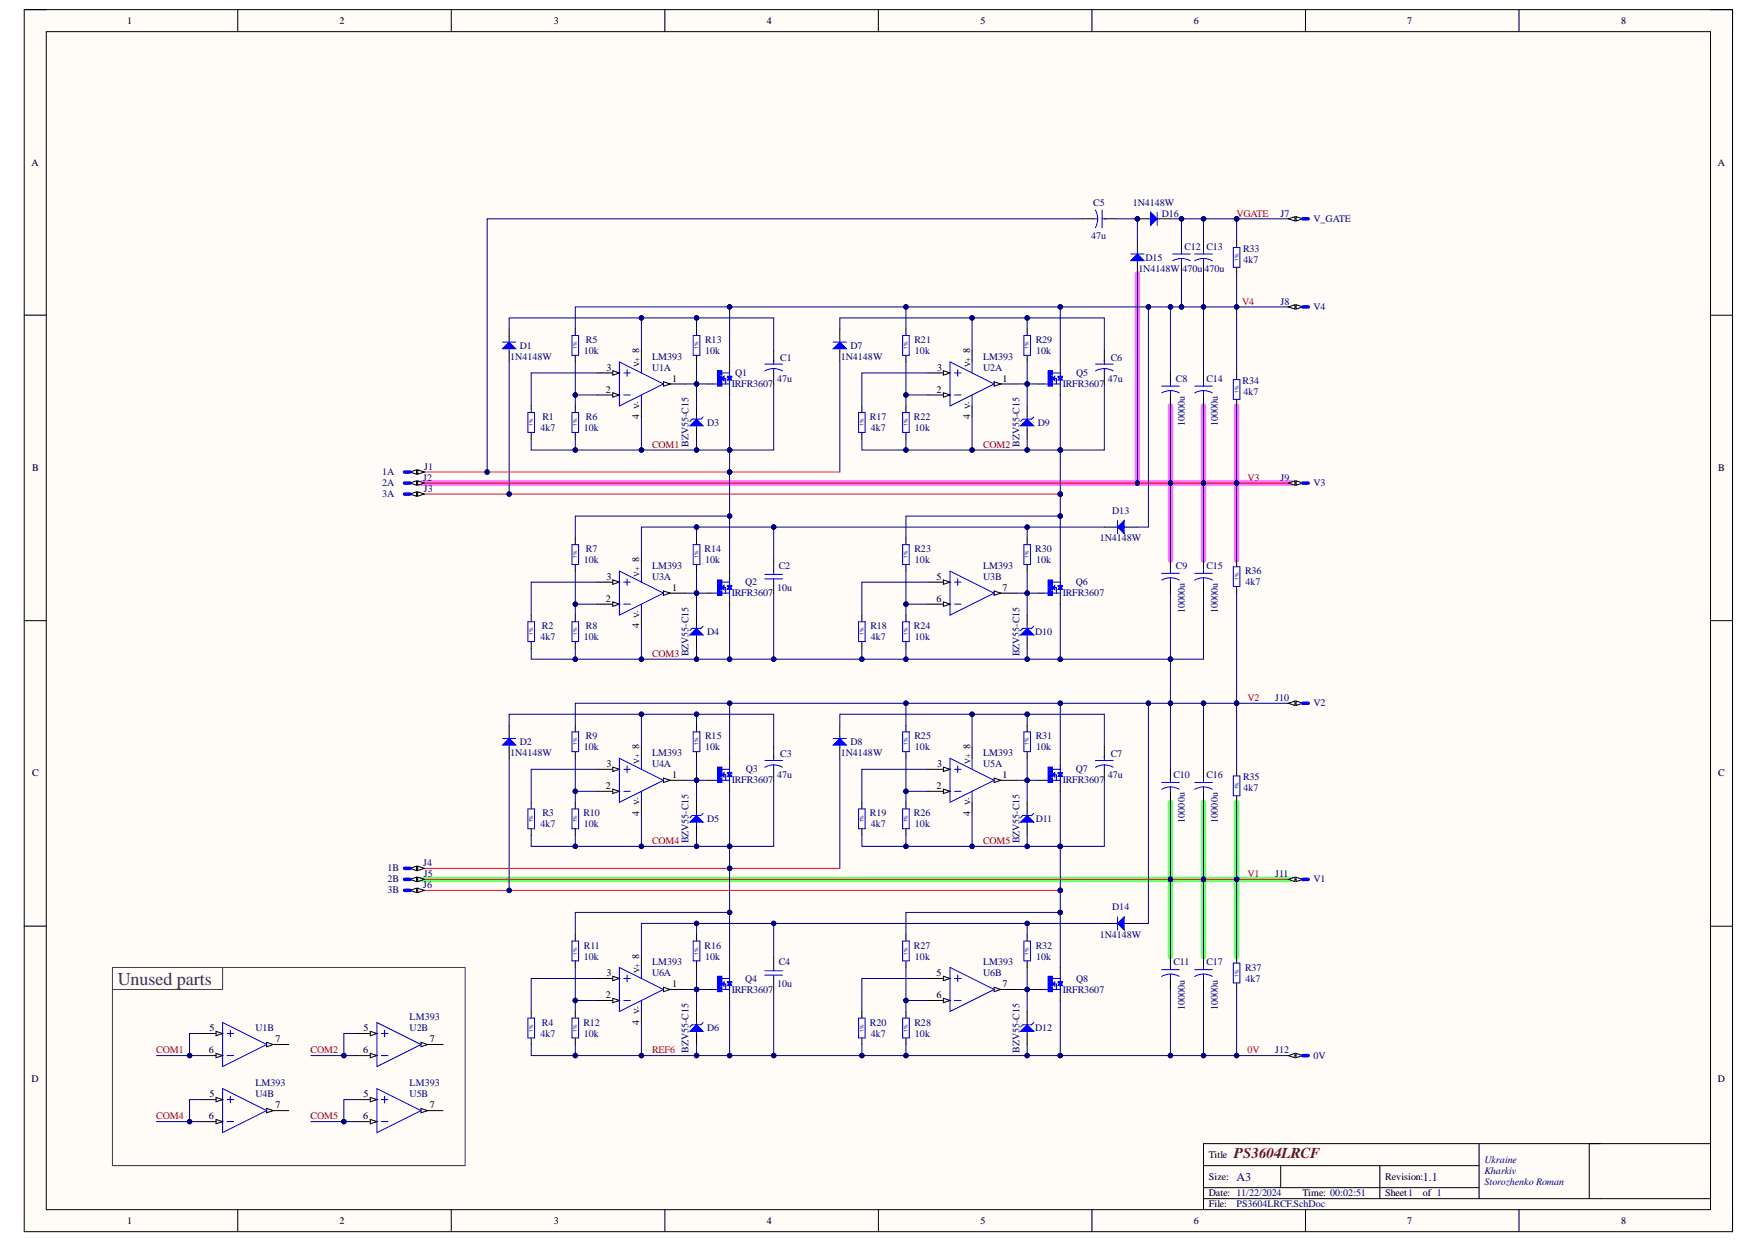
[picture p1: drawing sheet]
<svg xmlns="http://www.w3.org/2000/svg" width="297mm" height="210mm" viewBox="0 0 297 210" stroke-linecap="round" stroke-linejoin="round" font-family="sans-serif">
<defs><g id="words">
<text font-size="3" fill="#443c3e" x="19.9" y="166.3">Unused parts</text>
<text font-size="2.5" fill="#800000" x="208.4" y="195.5">PS3604LRCF</text>
<g font-size="2" fill="#000080">
<text x="208.8" y="199.4">A3</text>
<text x="240.3" y="199.4">1.1</text>
</g>
<g font-size="1.7">
<text x="21.5" y="4.1">1</text>
<text x="57.3" y="4.1">2</text>
<text x="93.5" y="4.1">3</text>
<text x="129.5" y="4.1">4</text>
<text x="165.6" y="4.1">5</text>
<text x="201.6" y="4.1">6</text>
<text x="237.6" y="4.1">7</text>
<text x="273.8" y="4.1">8</text>
<text x="5.3" y="28">A</text>
<text x="290.1" y="28">A</text>
<text x="107.9" y="59.6" transform="rotate(-90 107.9 59.6)">8</text>
<text x="163.8" y="59.6" transform="rotate(-90 163.8 59.6)">8</text>
<text x="102.4" y="62.6">3</text>
<text x="113.5" y="64.5">1</text>
<text x="158.2" y="62.6">3</text>
<text x="169.3" y="64.5">1</text>
<text x="102.3" y="66.3">2</text>
<text x="107.9" y="70.8" transform="rotate(-90 107.9 70.8)">4</text>
<text x="158.1" y="66.3">2</text>
<text x="163.8" y="70.8" transform="rotate(-90 163.8 70.8)">4</text>
<text x="5.4" y="79.6">B</text>
<text x="290.2" y="79.6">B</text>
<text x="107.9" y="95" transform="rotate(-90 107.9 95)">8</text>
<text x="102.3" y="101.6">2</text>
<text x="102.4" y="97.9">3</text>
<text x="113.5" y="99.8">1</text>
<text x="158.1" y="97.9">5</text>
<text x="158.1" y="101.6">6</text>
<text x="169.3" y="99.8">7</text>
<text x="107.9" y="106.1" transform="rotate(-90 107.9 106.1)">4</text>
<text x="5.4" y="131.1">C</text>
<text x="102.4" y="129.5">3</text>
<text x="107.9" y="126.6" transform="rotate(-90 107.9 126.6)">8</text>
<text x="113.5" y="131.4">1</text>
<text x="158.2" y="129.5">3</text>
<text x="163.8" y="126.6" transform="rotate(-90 163.8 126.6)">8</text>
<text x="169.3" y="131.4">1</text>
<text x="290.2" y="131.1">C</text>
<text x="102.3" y="133.2">2</text>
<text x="107.9" y="137.8" transform="rotate(-90 107.9 137.8)">4</text>
<text x="158.1" y="133.2">2</text>
<text x="163.8" y="137.8" transform="rotate(-90 163.8 137.8)">4</text>
<text x="107.9" y="161.9" transform="rotate(-90 107.9 161.9)">8</text>
<text x="102.4" y="164.8">3</text>
<text x="113.5" y="166.7">1</text>
<text x="158.1" y="164.8">5</text>
<text x="169.3" y="166.7">7</text>
<text x="102.3" y="168.5">2</text>
<text x="107.9" y="173.1" transform="rotate(-90 107.9 173.1)">4</text>
<text x="158.1" y="168.5">6</text>
<text x="35.3" y="177.8">6</text>
<text x="35.4" y="174.1">5</text>
<text x="46.5" y="176">7</text>
<text x="61.3" y="177.8">6</text>
<text x="61.4" y="174.1">5</text>
<text x="72.6" y="176">7</text>
<text x="5.3" y="182.7">D</text>
<text x="35.4" y="185.3">5</text>
<text x="61.4" y="185.3">5</text>
<text x="290.1" y="182.7">D</text>
<text x="35.3" y="189">6</text>
<text x="46.5" y="187.1">7</text>
<text x="61.3" y="189">6</text>
<text x="72.6" y="187.1">7</text>
<text x="204.2" y="195.5">Title</text>
<text x="204.2" y="199.2">Size:</text>
<text x="204.2" y="202">Date: 11/22/2024</text>
<text x="204.2" y="203.9">File:</text>
<text x="220" y="202">Time: 00:02:51</text>
<text x="233.9" y="199.2">Revision:</text>
<text x="233.9" y="202">Sheet1</text>
<text x="240.3" y="202">of 1</text>
<text x="21.5" y="206.6">1</text>
<text x="57.3" y="206.6">2</text>
<text x="93.5" y="206.6">3</text>
<text x="129.5" y="206.6">4</text>
<text x="165.6" y="206.6">5</text>
<text x="201.6" y="206.6">6</text>
<text x="237.6" y="206.6">7</text>
<text x="273.8" y="206.6">8</text>
</g>
<g font-size="1.7" fill="#000080">
<text x="184.6" y="34.7">C5</text>
<text x="191.3" y="34.7">1N4148W</text>
<text x="184.3" y="40.3">47u</text>
<text x="196.2" y="36.6">D16</text>
<text x="216.2" y="36.6">J7</text>
<text x="221.8" y="37.5">V_GATE</text>
<text x="192.2" y="45.9">1N4148W 470u 470u</text>
<text x="193.4" y="44">D15</text>
<text x="200" y="42.2">C12 C13</text>
<text x="209.9" y="42.5">R33</text>
<text x="210" y="44.4">4k7</text>
<text x="216.2" y="51.5">J8</text>
<text x="221.8" y="52.4">V4</text>
<text x="87.8" y="58.9">D1</text>
<text x="98.6" y="59.8">10k</text>
<text x="98.9" y="58">R5</text>
<text x="119.1" y="58">R13</text>
<text x="119.1" y="59.8">10k</text>
<text x="143.6" y="58.9">D7</text>
<text x="154.4" y="58">R21</text>
<text x="154.5" y="59.8">10k</text>
<text x="174.9" y="58">R29</text>
<text x="175" y="59.8">10k</text>
<text x="86.2" y="60.7">1N4148W</text>
<text x="110.1" y="62.6">U1A</text>
<text x="110.1" y="60.7">LM393</text>
<text x="123.6" y="65.4">IRFR3607</text>
<text x="124.1" y="63.5">Q1</text>
<text x="131.3" y="64.5">47u</text>
<text x="131.8" y="60.9">C1</text>
<text x="142" y="60.7">1N4148W</text>
<text x="166" y="62.6">U2A</text>
<text x="166" y="60.7">LM393</text>
<text x="179.5" y="65.4">IRFR3607</text>
<text x="181.7" y="63.5">Q5</text>
<text x="187.1" y="64.5">47u</text>
<text x="187.6" y="60.9">C6</text>
<text x="198.6" y="64.5">C8</text>
<text x="203.7" y="64.5">C14</text>
<text x="209.8" y="64.8">R34</text>
<text x="91.6" y="71">R1</text>
<text x="98.9" y="71">R6</text>
<text x="119.4" y="71.9">D3</text>
<text x="146.9" y="71">R17</text>
<text x="154.3" y="71">R22</text>
<text x="175.2" y="71.9">D9</text>
<text x="200.1" y="72" transform="rotate(-90 200.1 72)">10000u</text>
<text x="205.7" y="72" transform="rotate(-90 205.7 72)">10000u</text>
<text x="210" y="66.7">4k7</text>
<text x="91.3" y="72.8">4k7</text>
<text x="98.6" y="72.8">10k</text>
<text x="116.3" y="75.4" transform="rotate(-90 116.3 75.4)">BZV55-C15</text>
<text x="147.1" y="72.8">4k7</text>
<text x="154.5" y="72.8">10k</text>
<text x="172.2" y="75.4" transform="rotate(-90 172.2 75.4)">BZV55-C15</text>
<text x="64.5" y="80.3">1A</text>
<text x="64.5" y="82.1">2A</text>
<text x="64.5" y="84">3A</text>
<text x="71.5" y="81.2">J2</text>
<text x="71.5" y="83">J3</text>
<text x="71.6" y="79.3">J1</text>
<text x="216.2" y="81.2">J9</text>
<text x="221.8" y="82.1">V3</text>
<text x="187.8" y="86.8">D13</text>
<text x="98.6" y="95.1">10k</text>
<text x="98.9" y="93.3">R7</text>
<text x="119" y="93.3">R14</text>
<text x="119.1" y="95.1">10k</text>
<text x="154.4" y="93.3">R23</text>
<text x="154.5" y="95.1">10k</text>
<text x="174.8" y="93.3">R30</text>
<text x="175" y="95.1">10k</text>
<text x="185.7" y="91.4">1N4148W</text>
<text x="110.1" y="97.9">U3A</text>
<text x="110.1" y="96.1">LM393</text>
<text x="123.6" y="100.7">IRFR3607</text>
<text x="125.8" y="98.8">Q2</text>
<text x="131.3" y="99.8">10u</text>
<text x="131.5" y="96.1">C2</text>
<text x="166" y="97.9">U3B</text>
<text x="166" y="96.1">LM393</text>
<text x="179.5" y="100.7">IRFR3607</text>
<text x="181.7" y="98.8">Q6</text>
<text x="198.6" y="96.1">C9</text>
<text x="203.7" y="96.1">C15</text>
<text x="210.2" y="97">R36</text>
<text x="210.3" y="98.8">4k7</text>
<text x="91.5" y="106.3">R2</text>
<text x="98.9" y="106.3">R8</text>
<text x="119.4" y="107.2">D4</text>
<text x="147" y="106.3">R18</text>
<text x="154.3" y="106.3">R24</text>
<text x="174.8" y="107.2">D10</text>
<text x="200.1" y="103.6" transform="rotate(-90 200.1 103.6)">10000u</text>
<text x="205.7" y="103.6" transform="rotate(-90 205.7 103.6)">10000u</text>
<text x="91.3" y="108.1">4k7</text>
<text x="98.6" y="108.1">10k</text>
<text x="116.3" y="110.8" transform="rotate(-90 116.3 110.8)">BZV55-C15</text>
<text x="147.1" y="108.1">4k7</text>
<text x="154.5" y="108.1">10k</text>
<text x="172.2" y="110.8" transform="rotate(-90 172.2 110.8)">BZV55-C15</text>
<text x="215.3" y="118.4">J10</text>
<text x="221.8" y="119.3">V2</text>
<text x="87.8" y="125.8">D2</text>
<text x="98.9" y="124.9">R9</text>
<text x="119.1" y="124.9">R15</text>
<text x="143.6" y="125.8">D8</text>
<text x="154.4" y="124.9">R25</text>
<text x="174.9" y="124.9">R31</text>
<text x="86.2" y="127.7">1N4148W</text>
<text x="98.6" y="126.7">10k</text>
<text x="110.1" y="129.5">U4A</text>
<text x="110.1" y="127.7">LM393</text>
<text x="119.1" y="126.7">10k</text>
<text x="125.9" y="130.4">Q3</text>
<text x="131.3" y="131.4">47u</text>
<text x="131.8" y="127.8">C3</text>
<text x="142" y="127.7">1N4148W</text>
<text x="154.5" y="126.7">10k</text>
<text x="166" y="129.5">U5A</text>
<text x="166" y="127.7">LM393</text>
<text x="175" y="126.7">10k</text>
<text x="181.7" y="130.4">Q7</text>
<text x="187.1" y="131.4">47u</text>
<text x="187.6" y="127.8">C7</text>
<text x="198.1" y="131.4">C10</text>
<text x="203.7" y="131.4">C16</text>
<text x="209.9" y="131.8">R35</text>
<text x="91.6" y="137.9">R3</text>
<text x="98.5" y="137.9">R10</text>
<text x="123.6" y="132.3">IRFR3607</text>
<text x="146.9" y="137.9">R19</text>
<text x="154.3" y="137.9">R26</text>
<text x="179.5" y="132.3">IRFR3607</text>
<text x="210" y="133.6">4k7</text>
<text x="91.3" y="139.7">4k7</text>
<text x="98.6" y="139.7">10k</text>
<text x="116.3" y="142.4" transform="rotate(-90 116.3 142.4)">BZV55-C15</text>
<text x="119.4" y="138.8">D5</text>
<text x="147.1" y="139.7">4k7</text>
<text x="154.5" y="139.7">10k</text>
<text x="172.2" y="142.4" transform="rotate(-90 172.2 142.4)">BZV55-C15</text>
<text x="174.9" y="138.8">D11</text>
<text x="200.1" y="139" transform="rotate(-90 200.1 139)">10000u</text>
<text x="205.7" y="139" transform="rotate(-90 205.7 139)">10000u</text>
<text x="65.5" y="147.2">1B</text>
<text x="65.5" y="149">2B</text>
<text x="71.5" y="146.2">J4</text>
<text x="71.5" y="150">J6</text>
<text x="71.5" y="148.1">J5</text>
<text x="215.3" y="148.1">J11</text>
<text x="221.8" y="149">V1</text>
<text x="65.5" y="150.9">3B</text>
<text x="187.8" y="153.7">D14</text>
<text x="98.6" y="160.2">R11</text>
<text x="119" y="160.2">R16</text>
<text x="154.3" y="160.2">R27</text>
<text x="174.9" y="160.2">R32</text>
<text x="185.7" y="158.3">1N4148W</text>
<text x="98.6" y="162">10k</text>
<text x="110.1" y="164.8">U6A</text>
<text x="110.1" y="163">LM393</text>
<text x="119.1" y="162">10k</text>
<text x="123.6" y="167.6">IRFR3607</text>
<text x="125.8" y="165.8">Q4</text>
<text x="131.3" y="166.7">10u</text>
<text x="131.5" y="163">C4</text>
<text x="154.5" y="162">10k</text>
<text x="166" y="164.8">U6B</text>
<text x="166" y="163">LM393</text>
<text x="175" y="162">10k</text>
<text x="179.5" y="167.6">IRFR3607</text>
<text x="181.7" y="165.8">Q8</text>
<text x="198.1" y="163">C11</text>
<text x="203.7" y="163">C17</text>
<text x="210.2" y="163.9">R37</text>
<text x="210.3" y="165.8">4k7</text>
<text x="69.2" y="172.3">LM393</text>
<text x="91.5" y="173.2">R4</text>
<text x="98.5" y="173.2">R12</text>
<text x="146.9" y="173.2">R20</text>
<text x="154.4" y="173.2">R28</text>
<text x="200.1" y="170.6" transform="rotate(-90 200.1 170.6)">10000u</text>
<text x="205.7" y="170.6" transform="rotate(-90 205.7 170.6)">10000u</text>
<text x="43.1" y="174.1">U1B</text>
<text x="69.2" y="174.1">U2B</text>
<text x="91.3" y="175">4k7</text>
<text x="98.6" y="175">10k</text>
<text x="116.3" y="177.7" transform="rotate(-90 116.3 177.7)">BZV55-C15</text>
<text x="119.4" y="174.1">D6</text>
<text x="147.1" y="175">4k7</text>
<text x="154.5" y="175">10k</text>
<text x="172.2" y="177.7" transform="rotate(-90 172.2 177.7)">BZV55-C15</text>
<text x="174.8" y="174.1">D12</text>
<text x="215.3" y="177.8">J12</text>
<text x="221.8" y="178.8">0V</text>
<text x="43.1" y="185.3">U4B</text>
<text x="43.1" y="183.4">LM393</text>
<text x="69.2" y="185.3">U5B</text>
<text x="69.2" y="183.4">LM393</text>
<text x="250.7" y="196.4">Ukraine</text>
<text x="208.8" y="203.9">PS3604LRCF.SchDoc</text>
<text x="250.7" y="198.3">Kharkiv</text>
<text x="250.7" y="200.1">Storozhenko Roman</text>
</g>
<g font-size="1.7" fill="#800000">
<text x="208.8" y="36.6">VGATE</text>
<text x="209.7" y="51.5">V4</text>
<text x="110.1" y="75.6">COM1</text>
<text x="166" y="75.6">COM2</text>
<text x="210.7" y="81.2">V3</text>
<text x="110.1" y="110.9">COM3</text>
<text x="210.7" y="118.4">V2</text>
<text x="110.1" y="142.5">COM4</text>
<text x="166" y="142.5">COM5</text>
<text x="210.7" y="148.1">V1</text>
<text x="26.4" y="177.8">COM1</text>
<text x="52.4" y="177.8">COM2</text>
<text x="110.1" y="177.8">REF6</text>
<text x="210.7" y="177.8">0V</text>
<text x="26.4" y="189">COM4</text>
<text x="52.4" y="189">COM5</text>
</g>
<g font-size="1.4">
<text x="108" y="62" transform="rotate(-90 108 62)">V+</text>
<text x="163.9" y="62" transform="rotate(-90 163.9 62)">V+</text>
<text x="108" y="69" transform="rotate(-90 108 69)">V-</text>
<text x="163.9" y="69" transform="rotate(-90 163.9 69)">V-</text>
<text x="108" y="97.4" transform="rotate(-90 108 97.4)">V+</text>
<text x="108" y="104.3" transform="rotate(-90 108 104.3)">V-</text>
<text x="108" y="129" transform="rotate(-90 108 129)">V+</text>
<text x="163.9" y="129" transform="rotate(-90 163.9 129)">V+</text>
<text x="108" y="135.9" transform="rotate(-90 108 135.9)">V-</text>
<text x="163.9" y="135.9" transform="rotate(-90 163.9 135.9)">V-</text>
<text x="108" y="164.3" transform="rotate(-90 108 164.3)">V+</text>
<text x="108" y="171.2" transform="rotate(-90 108 171.2)">V-</text>
</g>
<g font-size=".8" fill="#000080">
<text x="209.1" y="44" transform="rotate(-90 209.1 44)">1%</text>
<text x="97.4" y="58.9" transform="rotate(-90 97.4 58.9)">1%</text>
<text x="117.9" y="58.9" transform="rotate(-90 117.9 58.9)">1%</text>
<text x="153.2" y="58.9" transform="rotate(-90 153.2 58.9)">1%</text>
<text x="173.7" y="58.9" transform="rotate(-90 173.7 58.9)">1%</text>
<text x="90" y="71.9" transform="rotate(-90 90 71.9)">1%</text>
<text x="97.4" y="71.9" transform="rotate(-90 97.4 71.9)">1%</text>
<text x="145.8" y="71.9" transform="rotate(-90 145.8 71.9)">1%</text>
<text x="153.2" y="71.9" transform="rotate(-90 153.2 71.9)">1%</text>
<text x="209.1" y="66.3" transform="rotate(-90 209.1 66.3)">1%</text>
<text x="97.4" y="94.2" transform="rotate(-90 97.4 94.2)">1%</text>
<text x="117.9" y="94.2" transform="rotate(-90 117.9 94.2)">1%</text>
<text x="153.2" y="94.2" transform="rotate(-90 153.2 94.2)">1%</text>
<text x="173.7" y="94.2" transform="rotate(-90 173.7 94.2)">1%</text>
<text x="209.1" y="97.9" transform="rotate(-90 209.1 97.9)">1%</text>
<text x="90" y="107.2" transform="rotate(-90 90 107.2)">1%</text>
<text x="97.4" y="107.2" transform="rotate(-90 97.4 107.2)">1%</text>
<text x="145.8" y="107.2" transform="rotate(-90 145.8 107.2)">1%</text>
<text x="153.2" y="107.2" transform="rotate(-90 153.2 107.2)">1%</text>
<text x="97.4" y="125.8" transform="rotate(-90 97.4 125.8)">1%</text>
<text x="117.9" y="125.8" transform="rotate(-90 117.9 125.8)">1%</text>
<text x="153.2" y="125.8" transform="rotate(-90 153.2 125.8)">1%</text>
<text x="173.7" y="125.8" transform="rotate(-90 173.7 125.8)">1%</text>
<text x="209.1" y="133.3" transform="rotate(-90 209.1 133.3)">1%</text>
<text x="90" y="138.9" transform="rotate(-90 90 138.9)">1%</text>
<text x="97.4" y="138.9" transform="rotate(-90 97.4 138.9)">1%</text>
<text x="145.8" y="138.9" transform="rotate(-90 145.8 138.9)">1%</text>
<text x="153.2" y="138.9" transform="rotate(-90 153.2 138.9)">1%</text>
<text x="97.4" y="161.2" transform="rotate(-90 97.4 161.2)">1%</text>
<text x="117.9" y="161.2" transform="rotate(-90 117.9 161.2)">1%</text>
<text x="153.2" y="161.2" transform="rotate(-90 153.2 161.2)">1%</text>
<text x="173.7" y="161.2" transform="rotate(-90 173.7 161.2)">1%</text>
<text x="209.1" y="164.9" transform="rotate(-90 209.1 164.9)">1%</text>
<text x="90" y="174.2" transform="rotate(-90 90 174.2)">1%</text>
<text x="97.4" y="174.2" transform="rotate(-90 97.4 174.2)">1%</text>
<text x="145.8" y="174.2" transform="rotate(-90 145.8 174.2)">1%</text>
<text x="153.2" y="174.2" transform="rotate(-90 153.2 174.2)">1%</text>
</g>
</g></defs>
<path d="M4.1 1.6h288.5v206.4h-288.5z" fill-rule="evenodd" fill="#fffcf8"/>
<path d="M4.1 1.6h288.5v206.4h-288.5z" fill="none" stroke="#000" stroke-width=".17"/>
<path d="M7.8 5.3h281v199h-281z" fill-rule="evenodd" fill="#fffcf8"/>
<g fill="none" stroke="#000" stroke-width=".17">
<path d="M4.1 1.6h3.7M7.8 5.3h281v199h-281zM40.1 1.6v3.7M76.2 1.6v3.7M112.3 1.6v3.7M148.3 1.6v3.7M184.4 1.6v3.7M220.5 1.6v3.7M256.5 1.6v3.7M288.8 1.6h3.8v3.7M4.1 53.2h3.7M288.8 53.2h3.8"/>
<path d="M4.1 104.8h3.7M288.8 104.8h3.8M4.1 156.4h3.7M288.8 156.4h3.8M203.2 196.8h46.6M216.3 196.8v3.8M233 196.8v5.6M249.8 193.1v9.3M268.4 193.1v9.3M288.8 193.1h-85.6v11.2M40.1 204.3v3.7M76.2 204.3v3.7"/>
<path d="M112.3 204.3v3.7M148.3 204.3v3.7M184.4 204.3v3.7M203.2 202.4h85.6M203.2 200.6h46.6M220.5 204.3v3.7M256.5 204.3v3.7M292.6 204.3v3.7"/>
</g>
<path d="M197.7 135.5v26M203.2 135.5v26M208.8 135.5v26M71.1 148.5h147" fill="none" stroke="#6eff6e" stroke-width=".93"/>
<path d="M192.1 46.2v35.4M197.7 68.6v26M203.2 68.6v26M208.8 68.6v26M71.1 81.6h147" fill="none" stroke="#ff6eff" stroke-width=".93"/>
<path d="M97.2 163.4v7.4M100.9 165.2h-11.2v5.6" fill="none" stroke="#000080" stroke-width=".17"/>
<circle cx="97.1" cy="169" r=".37" fill="#000080"/>
<g fill="none" stroke="#000080" stroke-width=".17">
<path d="M97.2 169h3.7"/>
<circle cx="97.1" cy="169" r=".37"/>
</g>
<circle cx="97.1" cy="169" r=".37" fill="#000080"/>
<g fill="none" stroke="#000080" stroke-width=".17">
<path d="M108.3 172.7v5.6"/>
<circle cx="97.1" cy="169" r=".37"/>
</g>
<circle cx="108.3" cy="178.2" r=".37" fill="#000080"/>
<g fill="none" stroke="#000080" stroke-width=".17">
<path d="M117.6 155.9h-9.3v5.6"/>
<circle cx="108.3" cy="178.2" r=".37"/>
</g>
<circle cx="117.6" cy="155.9" r=".37" fill="#000080"/>
<g fill="none" stroke="#000080" stroke-width=".17">
<path d="M117.6 163.4v3.7h-1.8"/>
<circle cx="117.6" cy="155.9" r=".37"/>
</g>
<circle cx="117.6" cy="167.1" r=".37" fill="#000080"/>
<g fill="none" stroke="#000080" stroke-width=".17">
<path d="M117.6 167.1h1.9"/>
<circle cx="117.6" cy="167.1" r=".37"/>
</g>
<circle cx="117.6" cy="167.1" r=".37" fill="#000080"/>
<g fill="none" stroke="#000080" stroke-width=".17">
<path d="M123.2 169v9.3"/>
<circle cx="117.6" cy="167.1" r=".37"/>
</g>
<circle cx="123.2" cy="178.2" r=".37" fill="#000080"/>
<g fill="none" stroke="#000080" stroke-width=".17">
<path d="M153 163.4v7.4M156.7 165.2h-11.2v5.6"/>
<circle cx="123.2" cy="178.2" r=".37"/>
</g>
<circle cx="153" cy="169" r=".37" fill="#000080"/>
<g fill="none" stroke="#000080" stroke-width=".17">
<path d="M153 169h3.7"/>
<circle cx="153" cy="169" r=".37"/>
</g>
<circle cx="153" cy="169" r=".37" fill="#000080"/>
<g fill="none" stroke="#000080" stroke-width=".17">
<path d="M173.5 163.4v3.7h-1.9"/>
<circle cx="153" cy="169" r=".37"/>
</g>
<circle cx="173.5" cy="167.1" r=".37" fill="#000080"/>
<g fill="none" stroke="#000080" stroke-width=".17">
<path d="M173.5 167.1h1.8"/>
<circle cx="173.5" cy="167.1" r=".37"/>
</g>
<circle cx="173.5" cy="167.1" r=".37" fill="#000080"/>
<g fill="none" stroke="#000080" stroke-width=".17">
<path d="M179 169v9.3"/>
<circle cx="173.5" cy="167.1" r=".37"/>
</g>
<circle cx="179" cy="178.2" r=".38" fill="#000080"/>
<g fill="none" stroke="#000080" stroke-width=".17">
<path d="M173.5 155.9h13"/>
<circle cx="179" cy="178.2" r=".38"/>
</g>
<circle cx="173.5" cy="155.9" r=".37" fill="#000080"/>
<g fill="none" stroke="#000080" stroke-width=".17">
<path d="M97.2 128v7.5M100.9 129.9h-11.2v5.6"/>
<circle cx="173.5" cy="155.9" r=".37"/>
</g>
<circle cx="97.1" cy="133.6" r=".37" fill="#000080"/>
<g fill="none" stroke="#000080" stroke-width=".17">
<path d="M97.2 133.6h3.7"/>
<circle cx="97.1" cy="133.6" r=".37"/>
</g>
<circle cx="97.1" cy="133.6" r=".37" fill="#000080"/>
<g fill="none" stroke="#000080" stroke-width=".17">
<path d="M86 122.5v-1.9h22.3v5.6"/>
<circle cx="97.1" cy="133.6" r=".37"/>
</g>
<circle cx="108.3" cy="120.6" r=".37" fill="#000080"/>
<g fill="none" stroke="#000080" stroke-width=".17">
<path d="M108.3 120.6h9.3v1.9"/>
<circle cx="108.3" cy="120.6" r=".37"/>
</g>
<circle cx="108.3" cy="120.6" r=".37" fill="#000080"/>
<circle cx="108.3" cy="120.6" r=".37" fill="none" stroke="#000080" stroke-width=".17"/>
<circle cx="117.6" cy="120.6" r=".37" fill="#000080"/>
<g fill="none" stroke="#000080" stroke-width=".17">
<path d="M117.6 128v3.8h-1.8"/>
<circle cx="117.6" cy="120.6" r=".37"/>
</g>
<circle cx="117.6" cy="131.8" r=".37" fill="#000080"/>
<g fill="none" stroke="#000080" stroke-width=".17">
<path d="M117.6 131.8h1.9"/>
<circle cx="117.6" cy="131.8" r=".37"/>
</g>
<circle cx="117.6" cy="131.8" r=".37" fill="#000080"/>
<g fill="none" stroke="#000080" stroke-width=".17">
<path d="M117.6 120.6h13.1v5.6"/>
<circle cx="117.6" cy="131.8" r=".37"/>
</g>
<circle cx="117.6" cy="120.6" r=".37" fill="#000080"/>
<g fill="none" stroke="#000080" stroke-width=".17">
<path d="M153 128v7.5M156.7 129.9h-11.2v5.6"/>
<circle cx="117.6" cy="120.6" r=".37"/>
</g>
<circle cx="153" cy="133.6" r=".37" fill="#000080"/>
<g fill="none" stroke="#000080" stroke-width=".17">
<path d="M153 133.6h3.7"/>
<circle cx="153" cy="133.6" r=".37"/>
</g>
<circle cx="153" cy="133.6" r=".37" fill="#000080"/>
<g fill="none" stroke="#000080" stroke-width=".17">
<path d="M164.2 137.3v5.6"/>
<circle cx="153" cy="133.6" r=".37"/>
</g>
<circle cx="164.2" cy="142.9" r=".37" fill="#000080"/>
<g fill="none" stroke="#000080" stroke-width=".17">
<path d="M141.8 122.5v-1.9h22.4v5.6"/>
<circle cx="164.2" cy="142.9" r=".37"/>
</g>
<circle cx="164.2" cy="120.6" r=".37" fill="#000080"/>
<g fill="none" stroke="#000080" stroke-width=".17">
<path d="M164.2 120.6h9.3v1.9"/>
<circle cx="164.2" cy="120.6" r=".37"/>
</g>
<circle cx="164.2" cy="120.6" r=".37" fill="#000080"/>
<circle cx="164.2" cy="120.6" r=".37" fill="none" stroke="#000080" stroke-width=".17"/>
<circle cx="173.5" cy="120.6" r=".37" fill="#000080"/>
<g fill="none" stroke="#000080" stroke-width=".17">
<path d="M173.5 128.1v3.7h-1.9"/>
<circle cx="173.5" cy="120.6" r=".37"/>
</g>
<circle cx="173.5" cy="131.8" r=".37" fill="#000080"/>
<g fill="none" stroke="#000080" stroke-width=".17">
<path d="M173.5 131.8h1.8"/>
<circle cx="173.5" cy="131.8" r=".37"/>
</g>
<circle cx="173.5" cy="131.8" r=".37" fill="#000080"/>
<g fill="none" stroke="#000080" stroke-width=".17">
<path d="M173.5 120.6h13v5.6"/>
<circle cx="173.5" cy="131.8" r=".37"/>
</g>
<circle cx="173.5" cy="120.6" r=".37" fill="#000080"/>
<g fill="none" stroke="#000080" stroke-width=".17">
<path d="M86 128v22.4"/>
<circle cx="173.5" cy="120.6" r=".37"/>
</g>
<circle cx="86" cy="150.4" r=".37" fill="#000080"/>
<g fill="none" stroke="#000080" stroke-width=".17">
<path d="M141.8 128v18.6M123.2 142.9v3.7"/>
<circle cx="86" cy="150.4" r=".37"/>
</g>
<circle cx="123.2" cy="142.9" r=".37" fill="#000080"/>
<circle cx="123.2" cy="142.9" r=".37" fill="none" stroke="#000080" stroke-width=".17"/>
<circle cx="123.2" cy="146.6" r=".37" fill="#000080"/>
<g fill="none" stroke="#000080" stroke-width=".17">
<path d="M179 142.9v7.5"/>
<circle cx="123.2" cy="146.6" r=".37"/>
</g>
<circle cx="179" cy="150.4" r=".38" fill="#000080"/>
<circle cx="179" cy="150.4" r=".38" fill="none" stroke="#000080" stroke-width=".17"/>
<circle cx="179" cy="142.9" r=".38" fill="#000080"/>
<g fill="none" stroke="#000080" stroke-width=".17">
<path d="M179 118.8v9.3"/>
<circle cx="179" cy="142.9" r=".38"/>
</g>
<circle cx="179" cy="118.8" r=".38" fill="#000080"/>
<g fill="none" stroke="#000080" stroke-width=".17">
<path d="M153 118.8v3.7"/>
<circle cx="179" cy="118.8" r=".38"/>
</g>
<circle cx="153" cy="118.8" r=".37" fill="#000080"/>
<g fill="none" stroke="#000080" stroke-width=".17">
<path d="M179 133.6v9.3"/>
<circle cx="153" cy="118.8" r=".37"/>
</g>
<circle cx="179" cy="142.9" r=".38" fill="#000080"/>
<g fill="none" stroke="#000080" stroke-width=".17">
<path d="M123.2 133.6v9.3"/>
<circle cx="179" cy="142.9" r=".38"/>
</g>
<circle cx="123.2" cy="142.9" r=".37" fill="#000080"/>
<g fill="none" stroke="#000080" stroke-width=".17">
<path d="M123.2 118.8h-26v3.7"/>
<circle cx="123.2" cy="142.9" r=".37"/>
</g>
<circle cx="123.2" cy="118.8" r=".37" fill="#000080"/>
<g fill="none" stroke="#000080" stroke-width=".17">
<path d="M203.2 167.1v11.2"/>
<circle cx="123.2" cy="118.8" r=".37"/>
</g>
<circle cx="203.2" cy="178.2" r=".37" fill="#000080"/>
<g fill="none" stroke="#000080" stroke-width=".17">
<path d="M197.7 167.1v11.2"/>
<circle cx="203.2" cy="178.2" r=".37"/>
</g>
<circle cx="197.7" cy="178.2" r=".37" fill="#000080"/>
<g fill="none" stroke="#000080" stroke-width=".17">
<path d="M197.7 148.5v13"/>
<circle cx="197.7" cy="178.2" r=".37"/>
</g>
<circle cx="197.7" cy="148.5" r=".37" fill="#000080"/>
<g fill="none" stroke="#000080" stroke-width=".17">
<path d="M203.2 148.5v13"/>
<circle cx="197.7" cy="148.5" r=".37"/>
</g>
<circle cx="203.2" cy="148.5" r=".37" fill="#000080"/>
<g fill="none" stroke="#000080" stroke-width=".17">
<path d="M203.2 135.5v13"/>
<circle cx="203.2" cy="148.5" r=".37"/>
</g>
<circle cx="203.2" cy="148.5" r=".37" fill="#000080"/>
<g fill="none" stroke="#000080" stroke-width=".17">
<path d="M197.7 135.5v13"/>
<circle cx="203.2" cy="148.5" r=".37"/>
</g>
<circle cx="197.7" cy="148.5" r=".37" fill="#000080"/>
<g fill="none" stroke="#000080" stroke-width=".17">
<path d="M197.7 111.3v18.6"/>
<circle cx="197.7" cy="148.5" r=".37"/>
</g>
<circle cx="197.7" cy="118.8" r=".37" fill="#000080"/>
<circle cx="197.7" cy="118.8" r=".37" fill="none" stroke="#000080" stroke-width=".17"/>
<circle cx="197.7" cy="111.3" r=".37" fill="#000080"/>
<g fill="none" stroke="#000080" stroke-width=".17">
<path d="M203.2 118.8v11.1"/>
<circle cx="197.7" cy="111.3" r=".37"/>
</g>
<circle cx="203.2" cy="118.8" r=".37" fill="#000080"/>
<g fill="none" stroke="#000080" stroke-width=".17">
<path d="M117.6 167.1v3.7"/>
<circle cx="203.2" cy="118.8" r=".37"/>
</g>
<circle cx="117.6" cy="167.1" r=".37" fill="#000080"/>
<g fill="none" stroke="#000080" stroke-width=".17">
<path d="M117.6 176.4v1.9"/>
<circle cx="117.6" cy="167.1" r=".37"/>
</g>
<circle cx="117.6" cy="178.2" r=".37" fill="#000080"/>
<g fill="none" stroke="#000080" stroke-width=".17">
<path d="M173.5 167.1v3.7"/>
<circle cx="117.6" cy="178.2" r=".37"/>
</g>
<circle cx="173.5" cy="167.1" r=".37" fill="#000080"/>
<g fill="none" stroke="#000080" stroke-width=".17">
<path d="M173.5 176.4v1.9"/>
<circle cx="173.5" cy="167.1" r=".37"/>
</g>
<circle cx="173.5" cy="178.2" r=".37" fill="#000080"/>
<g fill="none" stroke="#000080" stroke-width=".17">
<path d="M173.5 131.8v3.7"/>
<circle cx="173.5" cy="178.2" r=".37"/>
</g>
<circle cx="173.5" cy="131.8" r=".37" fill="#000080"/>
<g fill="none" stroke="#000080" stroke-width=".17">
<path d="M173.5 141.1v1.8"/>
<circle cx="173.5" cy="131.8" r=".37"/>
</g>
<circle cx="173.5" cy="142.9" r=".37" fill="#000080"/>
<g fill="none" stroke="#000080" stroke-width=".17">
<path d="M117.6 131.8v3.7"/>
<circle cx="173.5" cy="142.9" r=".37"/>
</g>
<circle cx="117.6" cy="131.8" r=".37" fill="#000080"/>
<g fill="none" stroke="#000080" stroke-width=".17">
<path d="M117.6 141.1v1.8"/>
<circle cx="117.6" cy="131.8" r=".37"/>
</g>
<circle cx="117.6" cy="142.9" r=".37" fill="#000080"/>
<g fill="none" stroke="#000080" stroke-width=".17">
<path d="M97.2 96.4v7.5M100.9 98.3h-11.2v5.6"/>
<circle cx="117.6" cy="142.9" r=".37"/>
</g>
<circle cx="97.1" cy="102" r=".37" fill="#000080"/>
<g fill="none" stroke="#000080" stroke-width=".17">
<path d="M97.2 102h3.7"/>
<circle cx="97.1" cy="102" r=".37"/>
</g>
<circle cx="97.1" cy="102" r=".37" fill="#000080"/>
<g fill="none" stroke="#000080" stroke-width=".17">
<path d="M108.3 105.7v5.6"/>
<circle cx="97.1" cy="102" r=".37"/>
</g>
<circle cx="108.3" cy="111.3" r=".37" fill="#000080"/>
<g fill="none" stroke="#000080" stroke-width=".17">
<path d="M117.6 90.9v-1.9h-9.3v5.6"/>
<circle cx="108.3" cy="111.3" r=".37"/>
</g>
<circle cx="117.6" cy="89" r=".37" fill="#000080"/>
<g fill="none" stroke="#000080" stroke-width=".17">
<path d="M117.6 96.4v3.8h-1.8"/>
<circle cx="117.6" cy="89" r=".37"/>
</g>
<circle cx="117.6" cy="100.2" r=".37" fill="#000080"/>
<g fill="none" stroke="#000080" stroke-width=".17">
<path d="M117.6 100.2h1.9"/>
<circle cx="117.6" cy="100.2" r=".37"/>
</g>
<circle cx="117.6" cy="100.2" r=".37" fill="#000080"/>
<g fill="none" stroke="#000080" stroke-width=".17">
<path d="M123.2 102v9.3"/>
<circle cx="117.6" cy="100.2" r=".37"/>
</g>
<circle cx="123.2" cy="111.3" r=".37" fill="#000080"/>
<g fill="none" stroke="#000080" stroke-width=".17">
<path d="M130.7 100.2v11.1"/>
<circle cx="123.2" cy="111.3" r=".37"/>
</g>
<circle cx="130.6" cy="111.3" r=".37" fill="#000080"/>
<g fill="none" stroke="#000080" stroke-width=".17">
<path d="M117.6 89h13.1v5.6"/>
<circle cx="130.6" cy="111.3" r=".37"/>
</g>
<circle cx="130.6" cy="89" r=".37" fill="#000080"/>
<circle cx="130.6" cy="89" r=".37" fill="none" stroke="#000080" stroke-width=".17"/>
<circle cx="117.6" cy="89" r=".37" fill="#000080"/>
<g fill="none" stroke="#000080" stroke-width=".17">
<path d="M153 96.4v7.5M156.7 98.3h-11.2v5.6"/>
<circle cx="117.6" cy="89" r=".37"/>
</g>
<circle cx="153" cy="102" r=".37" fill="#000080"/>
<g fill="none" stroke="#000080" stroke-width=".17">
<path d="M153 102h3.7"/>
<circle cx="153" cy="102" r=".37"/>
</g>
<circle cx="153" cy="102" r=".37" fill="#000080"/>
<g fill="none" stroke="#000080" stroke-width=".17">
<path d="M173.5 96.4v3.8h-1.9"/>
<circle cx="153" cy="102" r=".37"/>
</g>
<circle cx="173.5" cy="100.2" r=".37" fill="#000080"/>
<g fill="none" stroke="#000080" stroke-width=".17">
<path d="M173.5 100.2h1.8"/>
<circle cx="173.5" cy="100.2" r=".37"/>
</g>
<circle cx="173.5" cy="100.2" r=".37" fill="#000080"/>
<g fill="none" stroke="#000080" stroke-width=".17">
<path d="M179 102v9.3"/>
<circle cx="173.5" cy="100.2" r=".37"/>
</g>
<circle cx="179" cy="111.3" r=".38" fill="#000080"/>
<g fill="none" stroke="#000080" stroke-width=".17">
<path d="M97.2 61.1v7.5M100.9 63h-11.2v5.6"/>
<circle cx="179" cy="111.3" r=".38"/>
</g>
<circle cx="97.1" cy="66.7" r=".37" fill="#000080"/>
<g fill="none" stroke="#000080" stroke-width=".17">
<path d="M97.2 66.7h3.7"/>
<circle cx="97.1" cy="66.7" r=".37"/>
</g>
<circle cx="97.1" cy="66.7" r=".37" fill="#000080"/>
<g fill="none" stroke="#000080" stroke-width=".17">
<path d="M108.3 70.4v5.6"/>
<circle cx="97.1" cy="66.7" r=".37"/>
</g>
<circle cx="108.3" cy="76" r=".37" fill="#000080"/>
<g fill="none" stroke="#000080" stroke-width=".17">
<path d="M86 55.5v-1.8h22.3v5.6"/>
<circle cx="108.3" cy="76" r=".37"/>
</g>
<circle cx="108.3" cy="53.7" r=".37" fill="#000080"/>
<g fill="none" stroke="#000080" stroke-width=".17">
<path d="M108.3 53.7h9.3v1.8"/>
<circle cx="108.3" cy="53.7" r=".37"/>
</g>
<circle cx="108.3" cy="53.7" r=".37" fill="#000080"/>
<circle cx="108.3" cy="53.7" r=".37" fill="none" stroke="#000080" stroke-width=".17"/>
<circle cx="117.6" cy="53.7" r=".37" fill="#000080"/>
<g fill="none" stroke="#000080" stroke-width=".17">
<path d="M117.6 61.1v3.7h-1.8"/>
<circle cx="117.6" cy="53.7" r=".37"/>
</g>
<circle cx="117.6" cy="64.8" r=".37" fill="#000080"/>
<g fill="none" stroke="#000080" stroke-width=".17">
<path d="M117.6 64.8h1.9"/>
<circle cx="117.6" cy="64.8" r=".37"/>
</g>
<circle cx="117.6" cy="64.8" r=".37" fill="#000080"/>
<g fill="none" stroke="#000080" stroke-width=".17">
<path d="M117.6 53.7h13.1v5.6"/>
<circle cx="117.6" cy="64.8" r=".37"/>
</g>
<circle cx="117.6" cy="53.7" r=".37" fill="#000080"/>
<g fill="none" stroke="#000080" stroke-width=".17">
<path d="M153 61.1v7.5M156.7 63h-11.2v5.6"/>
<circle cx="117.6" cy="53.7" r=".37"/>
</g>
<circle cx="153" cy="66.7" r=".37" fill="#000080"/>
<g fill="none" stroke="#000080" stroke-width=".17">
<path d="M153 66.7h3.7"/>
<circle cx="153" cy="66.7" r=".37"/>
</g>
<circle cx="153" cy="66.7" r=".37" fill="#000080"/>
<g fill="none" stroke="#000080" stroke-width=".17">
<path d="M164.2 70.4v5.6"/>
<circle cx="153" cy="66.7" r=".37"/>
</g>
<circle cx="164.2" cy="76" r=".37" fill="#000080"/>
<g fill="none" stroke="#000080" stroke-width=".17">
<path d="M141.8 55.5v-1.8h22.4v5.6"/>
<circle cx="164.2" cy="76" r=".37"/>
</g>
<circle cx="164.2" cy="53.7" r=".37" fill="#000080"/>
<g fill="none" stroke="#000080" stroke-width=".17">
<path d="M164.2 53.7h9.3v1.8"/>
<circle cx="164.2" cy="53.7" r=".37"/>
</g>
<circle cx="164.2" cy="53.7" r=".37" fill="#000080"/>
<circle cx="164.2" cy="53.7" r=".37" fill="none" stroke="#000080" stroke-width=".17"/>
<circle cx="173.5" cy="53.7" r=".37" fill="#000080"/>
<g fill="none" stroke="#000080" stroke-width=".17">
<path d="M173.5 61.1v3.7h-1.9"/>
<circle cx="173.5" cy="53.7" r=".37"/>
</g>
<circle cx="173.5" cy="64.8" r=".37" fill="#000080"/>
<g fill="none" stroke="#000080" stroke-width=".17">
<path d="M173.5 64.8h1.8"/>
<circle cx="173.5" cy="64.8" r=".37"/>
</g>
<circle cx="173.5" cy="64.8" r=".37" fill="#000080"/>
<g fill="none" stroke="#000080" stroke-width=".17">
<path d="M173.5 53.7h13v5.6"/>
<circle cx="173.5" cy="64.8" r=".37"/>
</g>
<circle cx="173.5" cy="53.7" r=".37" fill="#000080"/>
<g fill="none" stroke="#000080" stroke-width=".17">
<path d="M86 61.1v22.3"/>
<circle cx="173.5" cy="53.7" r=".37"/>
</g>
<circle cx="86" cy="83.4" r=".37" fill="#000080"/>
<g fill="none" stroke="#000080" stroke-width=".17">
<path d="M123.2 76v3.7M141.8 61.1v18.6"/>
<circle cx="86" cy="83.4" r=".37"/>
</g>
<circle cx="123.2" cy="76" r=".37" fill="#000080"/>
<circle cx="123.2" cy="76" r=".37" fill="none" stroke="#000080" stroke-width=".17"/>
<circle cx="123.2" cy="79.7" r=".37" fill="#000080"/>
<g fill="none" stroke="#000080" stroke-width=".17">
<path d="M179 76v7.4"/>
<circle cx="123.2" cy="79.7" r=".37"/>
</g>
<circle cx="179" cy="83.4" r=".38" fill="#000080"/>
<circle cx="179" cy="83.4" r=".38" fill="none" stroke="#000080" stroke-width=".17"/>
<circle cx="179" cy="76" r=".38" fill="#000080"/>
<g fill="none" stroke="#000080" stroke-width=".17">
<path d="M179 51.8v9.3"/>
<circle cx="179" cy="76" r=".38"/>
</g>
<circle cx="179" cy="51.8" r=".38" fill="#000080"/>
<g fill="none" stroke="#000080" stroke-width=".17">
<path d="M153 51.8v3.7"/>
<circle cx="179" cy="51.8" r=".38"/>
</g>
<circle cx="153" cy="51.8" r=".37" fill="#000080"/>
<g fill="none" stroke="#000080" stroke-width=".17">
<path d="M179 66.7v9.3"/>
<circle cx="153" cy="51.8" r=".37"/>
</g>
<circle cx="179" cy="76" r=".38" fill="#000080"/>
<g fill="none" stroke="#000080" stroke-width=".17">
<path d="M123.2 66.7v9.3"/>
<circle cx="179" cy="76" r=".38"/>
</g>
<circle cx="123.2" cy="76" r=".37" fill="#000080"/>
<g fill="none" stroke="#000080" stroke-width=".17">
<path d="M123.2 51.8h-26v3.7"/>
<circle cx="123.2" cy="76" r=".37"/>
</g>
<circle cx="123.2" cy="51.8" r=".37" fill="#000080"/>
<g fill="none" stroke="#000080" stroke-width=".17">
<path d="M197.7 100.2v11.1"/>
<circle cx="123.2" cy="51.8" r=".37"/>
</g>
<circle cx="197.7" cy="111.3" r=".37" fill="#000080"/>
<g fill="none" stroke="#000080" stroke-width=".17">
<path d="M197.7 81.6v13"/>
<circle cx="197.7" cy="111.3" r=".37"/>
</g>
<circle cx="197.7" cy="81.6" r=".37" fill="#000080"/>
<g fill="none" stroke="#000080" stroke-width=".17">
<path d="M203.2 81.6v13"/>
<circle cx="197.7" cy="81.6" r=".37"/>
</g>
<circle cx="203.2" cy="81.6" r=".37" fill="#000080"/>
<g fill="none" stroke="#000080" stroke-width=".17">
<path d="M203.2 68.6v13"/>
<circle cx="203.2" cy="81.6" r=".37"/>
</g>
<circle cx="203.2" cy="81.6" r=".37" fill="#000080"/>
<g fill="none" stroke="#000080" stroke-width=".17">
<path d="M197.7 68.6v13"/>
<circle cx="203.2" cy="81.6" r=".37"/>
</g>
<circle cx="197.7" cy="81.6" r=".37" fill="#000080"/>
<g fill="none" stroke="#000080" stroke-width=".17">
<path d="M197.7 51.8v11.2"/>
<circle cx="197.7" cy="81.6" r=".37"/>
</g>
<circle cx="197.7" cy="51.8" r=".37" fill="#000080"/>
<g fill="none" stroke="#000080" stroke-width=".17">
<path d="M203.2 48.1v14.9"/>
<circle cx="197.7" cy="51.8" r=".37"/>
</g>
<circle cx="203.2" cy="51.8" r=".37" fill="#000080"/>
<g fill="none" stroke="#000080" stroke-width=".17">
<path d="M117.6 100.2v3.7"/>
<circle cx="203.2" cy="51.8" r=".37"/>
</g>
<circle cx="117.6" cy="100.2" r=".37" fill="#000080"/>
<g fill="none" stroke="#000080" stroke-width=".17">
<path d="M117.6 109.5v1.8"/>
<circle cx="117.6" cy="100.2" r=".37"/>
</g>
<circle cx="117.6" cy="111.3" r=".37" fill="#000080"/>
<g fill="none" stroke="#000080" stroke-width=".17">
<path d="M173.5 100.2v3.7"/>
<circle cx="117.6" cy="111.3" r=".37"/>
</g>
<circle cx="173.5" cy="100.2" r=".37" fill="#000080"/>
<g fill="none" stroke="#000080" stroke-width=".17">
<path d="M173.5 109.5v1.8"/>
<circle cx="173.5" cy="100.2" r=".37"/>
</g>
<circle cx="173.5" cy="111.3" r=".37" fill="#000080"/>
<g fill="none" stroke="#000080" stroke-width=".17">
<path d="M173.5 64.8v3.8"/>
<circle cx="173.5" cy="111.3" r=".37"/>
</g>
<circle cx="173.5" cy="64.8" r=".37" fill="#000080"/>
<g fill="none" stroke="#000080" stroke-width=".17">
<path d="M173.5 74.1v1.9"/>
<circle cx="173.5" cy="64.8" r=".37"/>
</g>
<circle cx="173.5" cy="76" r=".37" fill="#000080"/>
<g fill="none" stroke="#000080" stroke-width=".17">
<path d="M117.6 64.8v3.8"/>
<circle cx="173.5" cy="76" r=".37"/>
</g>
<circle cx="117.6" cy="64.8" r=".37" fill="#000080"/>
<g fill="none" stroke="#000080" stroke-width=".17">
<path d="M117.6 74.1v1.9"/>
<circle cx="117.6" cy="64.8" r=".37"/>
</g>
<circle cx="117.6" cy="76" r=".37" fill="#000080"/>
<g fill="none" stroke="#000080" stroke-width=".17">
<path d="M193.9 118.8v37.1h-1.8"/>
<circle cx="117.6" cy="76" r=".37"/>
</g>
<circle cx="193.9" cy="118.8" r=".37" fill="#000080"/>
<g fill="none" stroke="#000080" stroke-width=".17">
<path d="M192.1 46.2v35.4"/>
<circle cx="193.9" cy="118.8" r=".37"/>
</g>
<circle cx="192.1" cy="81.6" r=".37" fill="#000080"/>
<g fill="none" stroke="#000080" stroke-width=".17">
<path d="M199.5 46.2v5.6"/>
<circle cx="192.1" cy="81.6" r=".37"/>
</g>
<circle cx="199.5" cy="51.8" r=".37" fill="#000080"/>
<g fill="none" stroke="#000080" stroke-width=".17">
<path d="M182.8 37h-100.5v42.7"/>
<circle cx="199.5" cy="51.8" r=".37"/>
</g>
<circle cx="82.3" cy="79.7" r=".37" fill="#000080"/>
<circle cx="82.3" cy="79.7" r=".37" fill="none" stroke="#000080" stroke-width=".17"/>
<circle cx="208.8" cy="37" r=".37" fill="#000080"/>
<circle cx="208.8" cy="37" r=".37" fill="none" stroke="#000080" stroke-width=".17"/>
<path d="M71.1 83.4h107.9" fill="none" stroke="#ee0e22" stroke-width=".17"/>
<circle cx="179" cy="83.4" r=".38" fill="#000080"/>
<circle cx="179" cy="83.4" r=".38" fill="none" stroke="#000080" stroke-width=".17"/>
<circle cx="86" cy="83.4" r=".37" fill="#000080"/>
<circle cx="86" cy="83.4" r=".37" fill="none" stroke="#000080" stroke-width=".17"/>
<path d="M71.1 150.4h107.9" fill="none" stroke="#ee0e22" stroke-width=".17"/>
<circle cx="179" cy="150.4" r=".38" fill="#000080"/>
<circle cx="179" cy="150.4" r=".38" fill="none" stroke="#000080" stroke-width=".17"/>
<circle cx="86" cy="150.4" r=".37" fill="#000080"/>
<g fill="none" stroke="#000080" stroke-width=".17">
<path d="M130.7 155.9v5.6"/>
<circle cx="86" cy="150.4" r=".37"/>
</g>
<circle cx="130.6" cy="155.9" r=".37" fill="#000080"/>
<g fill="none" stroke="#000080" stroke-width=".17">
<path d="M130.7 167.1v11.2"/>
<circle cx="130.6" cy="155.9" r=".37"/>
</g>
<circle cx="130.7" cy="178.2" r=".37" fill="#000080"/>
<g fill="none" stroke="#000080" stroke-width=".17">
<path d="M193.9 51.8v37.2h-1.8"/>
<circle cx="130.7" cy="178.2" r=".37"/>
</g>
<circle cx="193.9" cy="51.8" r=".37" fill="#000080"/>
<g fill="none" stroke="#000080" stroke-width=".17">
<path d="M130.7 89h42.8v1.9"/>
<circle cx="193.9" cy="51.8" r=".37"/>
</g>
<circle cx="173.5" cy="89" r=".37" fill="#000080"/>
<circle cx="173.5" cy="89" r=".37" fill="none" stroke="#000080" stroke-width=".17"/>
<circle cx="130.6" cy="89" r=".37" fill="#000080"/>
<g fill="none" stroke="#000080" stroke-width=".17">
<path d="M173.5 89h13"/>
<circle cx="130.6" cy="89" r=".37"/>
</g>
<circle cx="173.5" cy="89" r=".37" fill="#000080"/>
<g fill="none" stroke="#000080" stroke-width=".17">
<path d="M203.2 37v3.7M203.2 46.2v1.9"/>
<circle cx="173.5" cy="89" r=".37"/>
</g>
<circle cx="203.2" cy="37" r=".37" fill="#000080"/>
<g fill="none" stroke="#000080" stroke-width=".17">
<path d="M208.8 148.5v13"/>
<circle cx="203.2" cy="37" r=".37"/>
</g>
<circle cx="208.8" cy="148.5" r=".38" fill="#000080"/>
<g fill="none" stroke="#000080" stroke-width=".17">
<path d="M208.8 81.6v13"/>
<circle cx="208.8" cy="148.5" r=".38"/>
</g>
<circle cx="208.8" cy="81.6" r=".38" fill="#000080"/>
<g fill="none" stroke="#000080" stroke-width=".17">
<path d="M208.8 48.1v14.9"/>
<circle cx="208.8" cy="81.6" r=".38"/>
</g>
<circle cx="208.8" cy="51.8" r=".38" fill="#000080"/>
<circle cx="208.8" cy="51.8" r=".38" fill="none" stroke="#000080" stroke-width=".17"/>
<path d="M71.1 81.6h147" fill="none" stroke="#ee0e22" stroke-width=".17"/>
<circle cx="192.1" cy="81.6" r=".37" fill="#000080"/>
<circle cx="192.1" cy="81.6" r=".37" fill="none" stroke="#000080" stroke-width=".17"/>
<circle cx="197.7" cy="81.6" r=".37" fill="#000080"/>
<circle cx="197.7" cy="81.6" r=".37" fill="none" stroke="#000080" stroke-width=".17"/>
<circle cx="203.2" cy="81.6" r=".37" fill="#000080"/>
<circle cx="203.2" cy="81.6" r=".37" fill="none" stroke="#000080" stroke-width=".17"/>
<circle cx="208.8" cy="81.6" r=".38" fill="#000080"/>
<g fill="none" stroke="#000080" stroke-width=".17">
<path d="M208.8 37v3.7"/>
<circle cx="208.8" cy="81.6" r=".38"/>
</g>
<circle cx="208.8" cy="37" r=".37" fill="#000080"/>
<g fill="none" stroke="#000080" stroke-width=".17">
<path d="M33.9 174.5h-1.9v3.8h-5.6"/>
<circle cx="208.8" cy="37" r=".37"/>
</g>
<circle cx="32" cy="178.2" r=".37" fill="#000080"/>
<g fill="none" stroke="#000080" stroke-width=".17">
<path d="M32 178.3h1.9"/>
<circle cx="32" cy="178.2" r=".37"/>
</g>
<circle cx="32" cy="178.2" r=".37" fill="#000080"/>
<g fill="none" stroke="#000080" stroke-width=".17">
<path d="M33.9 185.7h-1.9v3.7h-5.6"/>
<circle cx="32" cy="178.2" r=".37"/>
</g>
<circle cx="32" cy="189.4" r=".37" fill="#000080"/>
<g fill="none" stroke="#000080" stroke-width=".17">
<path d="M32 189.4h1.9"/>
<circle cx="32" cy="189.4" r=".37"/>
</g>
<circle cx="32" cy="189.4" r=".37" fill="#000080"/>
<g fill="none" stroke="#000080" stroke-width=".17">
<path d="M59.9 174.5h-1.8v3.8h-5.6"/>
<circle cx="32" cy="189.4" r=".37"/>
</g>
<circle cx="58.1" cy="178.2" r=".37" fill="#000080"/>
<g fill="none" stroke="#000080" stroke-width=".17">
<path d="M58.1 178.3h1.8"/>
<circle cx="58.1" cy="178.2" r=".37"/>
</g>
<circle cx="58.1" cy="178.2" r=".37" fill="#000080"/>
<g fill="none" stroke="#000080" stroke-width=".17">
<path d="M59.9 185.7h-1.8v3.7h-5.6"/>
<circle cx="58.1" cy="178.2" r=".37"/>
</g>
<circle cx="58.1" cy="189.4" r=".37" fill="#000080"/>
<g fill="none" stroke="#000080" stroke-width=".17">
<path d="M58.1 189.4h1.8"/>
<circle cx="58.1" cy="189.4" r=".37"/>
</g>
<circle cx="58.1" cy="189.4" r=".37" fill="#000080"/>
<circle cx="58.1" cy="189.4" r=".37" fill="none" stroke="#000080" stroke-width=".17"/>
<path d="M19 163.4h59.5v33.4h-59.5zM37.6 163.4v3.7h-18.6" fill="none" stroke="#443c3e" stroke-width=".17"/>
<path d="M71.1 146.6h70.7" fill="none" stroke="#ee0e22" stroke-width=".17"/>
<circle cx="123.2" cy="146.6" r=".37" fill="#000080"/>
<circle cx="123.2" cy="146.6" r=".37" fill="none" stroke="#000080" stroke-width=".17"/>
<path d="M71.1 148.5h147" fill="none" stroke="#ee0e22" stroke-width=".17"/>
<circle cx="197.7" cy="148.5" r=".37" fill="#000080"/>
<circle cx="197.7" cy="148.5" r=".37" fill="none" stroke="#000080" stroke-width=".17"/>
<circle cx="203.2" cy="148.5" r=".37" fill="#000080"/>
<circle cx="203.2" cy="148.5" r=".37" fill="none" stroke="#000080" stroke-width=".17"/>
<circle cx="208.8" cy="148.5" r=".38" fill="#000080"/>
<g fill="none" stroke="#000080" stroke-width=".17">
<path d="M123.2 87.1h-26v3.8"/>
<circle cx="208.8" cy="148.5" r=".38"/>
</g>
<circle cx="123.2" cy="87.1" r=".37" fill="#000080"/>
<g fill="none" stroke="#000080" stroke-width=".17">
<path d="M179 87.2h-26v3.7"/>
<circle cx="123.2" cy="87.1" r=".37"/>
</g>
<circle cx="179" cy="87.1" r=".38" fill="#000080"/>
<g fill="none" stroke="#000080" stroke-width=".17">
<path d="M123.2 154.1h-26v3.7"/>
<circle cx="179" cy="87.1" r=".38"/>
</g>
<circle cx="123.2" cy="154.1" r=".37" fill="#000080"/>
<g fill="none" stroke="#000080" stroke-width=".17">
<path d="M179 154.1h-26v3.7"/>
<circle cx="123.2" cy="154.1" r=".37"/>
</g>
<circle cx="179" cy="154.1" r=".37" fill="#000080"/>
<g fill="none" stroke="#000080" stroke-width=".17">
<path d="M188.3 37h3.8v3.7"/>
<circle cx="179" cy="154.1" r=".37"/>
</g>
<circle cx="192.1" cy="37" r=".37" fill="#000080"/>
<circle cx="192.1" cy="37" r=".37" fill="none" stroke="#000080" stroke-width=".17"/>
<path d="M71.1 79.7h70.7" fill="none" stroke="#ee0e22" stroke-width=".17"/>
<circle cx="123.2" cy="79.7" r=".37" fill="#000080"/>
<circle cx="123.2" cy="79.7" r=".37" fill="none" stroke="#000080" stroke-width=".17"/>
<circle cx="82.3" cy="79.7" r=".37" fill="#000080"/>
<g fill="none" stroke="#000080" stroke-width=".17">
<path d="M89.7 176.4v1.9h128.4"/>
<circle cx="82.3" cy="79.7" r=".37"/>
</g>
<path d="M89.7 170.8v1.1M89.7 175.3v1.1" fill="none" stroke="#000" stroke-width=".17"/>
<path d="M89.1 171.9v3.4h1.2v-3.4M89.1 171.9h1.2" fill="none" stroke="#00f" stroke-width=".17"/>
<circle cx="97.2" cy="178.2" r=".37" fill="#000080"/>
<circle cx="97.2" cy="178.2" r=".37" fill="none" stroke="#000080" stroke-width=".17"/>
<circle cx="108.3" cy="178.2" r=".37" fill="#000080"/>
<circle cx="108.3" cy="178.2" r=".37" fill="none" stroke="#000080" stroke-width=".17"/>
<circle cx="117.6" cy="178.2" r=".37" fill="#000080"/>
<circle cx="117.6" cy="178.2" r=".37" fill="none" stroke="#000080" stroke-width=".17"/>
<circle cx="123.2" cy="178.2" r=".37" fill="#000080"/>
<circle cx="123.2" cy="178.2" r=".37" fill="none" stroke="#000080" stroke-width=".17"/>
<circle cx="130.7" cy="178.2" r=".37" fill="#000080"/>
<circle cx="130.7" cy="178.2" r=".37" fill="none" stroke="#000080" stroke-width=".17"/>
<circle cx="145.5" cy="178.2" r=".38" fill="#000080"/>
<circle cx="145.5" cy="178.2" r=".38" fill="none" stroke="#000080" stroke-width=".17"/>
<circle cx="153" cy="178.2" r=".37" fill="#000080"/>
<circle cx="153" cy="178.2" r=".37" fill="none" stroke="#000080" stroke-width=".17"/>
<circle cx="173.5" cy="178.2" r=".37" fill="#000080"/>
<circle cx="173.5" cy="178.2" r=".37" fill="none" stroke="#000080" stroke-width=".17"/>
<circle cx="179" cy="178.2" r=".38" fill="#000080"/>
<circle cx="179" cy="178.2" r=".38" fill="none" stroke="#000080" stroke-width=".17"/>
<circle cx="197.7" cy="178.2" r=".37" fill="#000080"/>
<circle cx="197.7" cy="178.2" r=".37" fill="none" stroke="#000080" stroke-width=".17"/>
<circle cx="203.2" cy="178.2" r=".37" fill="#000080"/>
<circle cx="203.2" cy="178.2" r=".37" fill="none" stroke="#000080" stroke-width=".17"/>
<circle cx="208.8" cy="178.2" r=".38" fill="#000080"/>
<g fill="none" stroke="#000080" stroke-width=".17">
<path d="M145.5 176.4v1.9"/>
<circle cx="208.8" cy="178.2" r=".38"/>
</g>
<path d="M145.5 170.8v1.1M145.5 175.3v1.1" fill="none" stroke="#000" stroke-width=".17"/>
<path d="M145 171.9h1.1M145 171.9v3.4h1.1v-3.4" fill="none" stroke="#00f" stroke-width=".17"/>
<circle cx="145.5" cy="178.2" r=".38" fill="#000080"/>
<g fill="none" stroke="#000080" stroke-width=".17">
<path d="M203.2 100.2v11.1h-113.5v-1.8"/>
<circle cx="145.5" cy="178.2" r=".38"/>
</g>
<path d="M89.7 103.9v1.1M89.7 108.3v1.2" fill="none" stroke="#000" stroke-width=".17"/>
<path d="M89.1 105h1.2v3.3h-1.2z" fill="none" stroke="#00f" stroke-width=".17"/>
<circle cx="97.1" cy="111.3" r=".37" fill="#000080"/>
<circle cx="97.1" cy="111.3" r=".37" fill="none" stroke="#000080" stroke-width=".17"/>
<circle cx="108.3" cy="111.3" r=".37" fill="#000080"/>
<circle cx="108.3" cy="111.3" r=".37" fill="none" stroke="#000080" stroke-width=".17"/>
<circle cx="117.6" cy="111.3" r=".37" fill="#000080"/>
<circle cx="117.6" cy="111.3" r=".37" fill="none" stroke="#000080" stroke-width=".17"/>
<circle cx="123.2" cy="111.3" r=".37" fill="#000080"/>
<circle cx="123.2" cy="111.3" r=".37" fill="none" stroke="#000080" stroke-width=".17"/>
<circle cx="130.6" cy="111.3" r=".37" fill="#000080"/>
<circle cx="130.6" cy="111.3" r=".37" fill="none" stroke="#000080" stroke-width=".17"/>
<circle cx="145.5" cy="111.3" r=".37" fill="#000080"/>
<circle cx="145.5" cy="111.3" r=".37" fill="none" stroke="#000080" stroke-width=".17"/>
<circle cx="153" cy="111.3" r=".37" fill="#000080"/>
<circle cx="153" cy="111.3" r=".37" fill="none" stroke="#000080" stroke-width=".17"/>
<circle cx="173.5" cy="111.3" r=".37" fill="#000080"/>
<circle cx="173.5" cy="111.3" r=".37" fill="none" stroke="#000080" stroke-width=".17"/>
<circle cx="179" cy="111.3" r=".38" fill="#000080"/>
<circle cx="179" cy="111.3" r=".38" fill="none" stroke="#000080" stroke-width=".17"/>
<circle cx="197.7" cy="111.3" r=".37" fill="#000080"/>
<g fill="none" stroke="#000080" stroke-width=".17">
<path d="M145.5 109.5v1.8"/>
<circle cx="197.7" cy="111.3" r=".37"/>
</g>
<path d="M145.5 103.9v1.1M145.5 108.3v1.2" fill="none" stroke="#000" stroke-width=".17"/>
<path d="M145 105h1.1v3.3h-1.1z" fill="none" stroke="#00f" stroke-width=".17"/>
<circle cx="145.5" cy="111.3" r=".37" fill="#000080"/>
<g fill="none" stroke="#000080" stroke-width=".17">
<path d="M130.7 64.8v11.2h-41v-1.9"/>
<circle cx="145.5" cy="111.3" r=".37"/>
</g>
<path d="M89.7 68.6v1.1M89.7 73v1.1" fill="none" stroke="#000" stroke-width=".17"/>
<path d="M89.1 69.7h1.2v3.3h-1.2z" fill="none" stroke="#00f" stroke-width=".17"/>
<circle cx="97.1" cy="76" r=".37" fill="#000080"/>
<circle cx="97.1" cy="76" r=".37" fill="none" stroke="#000080" stroke-width=".17"/>
<circle cx="108.3" cy="76" r=".37" fill="#000080"/>
<circle cx="108.3" cy="76" r=".37" fill="none" stroke="#000080" stroke-width=".17"/>
<circle cx="117.6" cy="76" r=".37" fill="#000080"/>
<circle cx="117.6" cy="76" r=".37" fill="none" stroke="#000080" stroke-width=".17"/>
<circle cx="123.2" cy="76" r=".37" fill="#000080"/>
<g fill="none" stroke="#000080" stroke-width=".17">
<path d="M186.5 64.8v11.2h-41v-1.9"/>
<circle cx="123.2" cy="76" r=".37"/>
</g>
<path d="M145.5 68.6v1.1M145.5 73v1.1" fill="none" stroke="#000" stroke-width=".17"/>
<path d="M145 69.7h1.1v3.3h-1.1z" fill="none" stroke="#00f" stroke-width=".17"/>
<circle cx="153" cy="76" r=".37" fill="#000080"/>
<circle cx="153" cy="76" r=".37" fill="none" stroke="#000080" stroke-width=".17"/>
<circle cx="164.2" cy="76" r=".37" fill="#000080"/>
<circle cx="164.2" cy="76" r=".37" fill="none" stroke="#000080" stroke-width=".17"/>
<circle cx="173.5" cy="76" r=".37" fill="#000080"/>
<circle cx="173.5" cy="76" r=".37" fill="none" stroke="#000080" stroke-width=".17"/>
<circle cx="179" cy="76" r=".38" fill="#000080"/>
<g fill="none" stroke="#000080" stroke-width=".17">
<path d="M208.8 68.6v13"/>
<circle cx="179" cy="76" r=".38"/>
</g>
<path d="M208.8 63v1.1M208.8 67.4v1.2M208.8 94.6v1.1M208.8 99v1.2" fill="none" stroke="#000" stroke-width=".17"/>
<path d="M208.3 64.1h1.1v3.3h-1.1zM208.3 95.7h1.1v3.3h-1.1z" fill="none" stroke="#00f" stroke-width=".17"/>
<circle cx="208.8" cy="81.6" r=".38" fill="#000080"/>
<g fill="none" stroke="#000080" stroke-width=".17">
<path d="M208.8 46.2v1.9M208.8 135.5v13"/>
<circle cx="208.8" cy="81.6" r=".38"/>
</g>
<path d="M208.8 40.7v1.1M208.8 45.1v1.1M208.8 129.9v1.1M208.8 134.4v1.1" fill="none" stroke="#000" stroke-width=".17"/>
<path d="M208.3 41.8h1.1v3.3h-1.1zM208.3 131h1.1v3.4h-1.1z" fill="none" stroke="#00f" stroke-width=".17"/>
<circle cx="208.8" cy="148.5" r=".38" fill="#000080"/>
<g fill="none" stroke="#000080" stroke-width=".17">
<path d="M208.8 167.1v11.2"/>
<circle cx="208.8" cy="148.5" r=".38"/>
</g>
<path d="M208.8 161.5v1.1M208.8 166v1.1" fill="none" stroke="#000" stroke-width=".17"/>
<path d="M208.3 162.6h1.1v3.4h-1.1z" fill="none" stroke="#00f" stroke-width=".17"/>
<circle cx="208.8" cy="178.2" r=".38" fill="#000080"/>
<g fill="none" stroke="#000080" stroke-width=".17">
<path d="M130.7 131.8v11.1h-41v-1.8"/>
<circle cx="208.8" cy="178.2" r=".38"/>
</g>
<path d="M89.7 135.5v1.1M89.7 139.9v1.2" fill="none" stroke="#000" stroke-width=".17"/>
<path d="M89.1 136.6h1.2v3.3h-1.2z" fill="none" stroke="#00f" stroke-width=".17"/>
<circle cx="97.1" cy="142.9" r=".37" fill="#000080"/>
<circle cx="97.1" cy="142.9" r=".37" fill="none" stroke="#000080" stroke-width=".17"/>
<circle cx="108.3" cy="142.9" r=".37" fill="#000080"/>
<circle cx="108.3" cy="142.9" r=".37" fill="none" stroke="#000080" stroke-width=".17"/>
<circle cx="117.6" cy="142.9" r=".37" fill="#000080"/>
<circle cx="117.6" cy="142.9" r=".37" fill="none" stroke="#000080" stroke-width=".17"/>
<circle cx="123.2" cy="142.9" r=".37" fill="#000080"/>
<g fill="none" stroke="#000080" stroke-width=".17">
<path d="M186.5 131.8v11.1h-41v-1.8"/>
<circle cx="123.2" cy="142.9" r=".37"/>
</g>
<path d="M145.5 135.5v1.1M145.5 139.9v1.2" fill="none" stroke="#000" stroke-width=".17"/>
<path d="M145 136.6h1.1v3.3h-1.1z" fill="none" stroke="#00f" stroke-width=".17"/>
<circle cx="153" cy="142.9" r=".37" fill="#000080"/>
<circle cx="153" cy="142.9" r=".37" fill="none" stroke="#000080" stroke-width=".17"/>
<circle cx="164.2" cy="142.9" r=".37" fill="#000080"/>
<circle cx="164.2" cy="142.9" r=".37" fill="none" stroke="#000080" stroke-width=".17"/>
<circle cx="173.5" cy="142.9" r=".37" fill="#000080"/>
<circle cx="173.5" cy="142.9" r=".37" fill="none" stroke="#000080" stroke-width=".17"/>
<circle cx="179" cy="142.9" r=".38" fill="#000080"/>
<g fill="none" stroke="#000080" stroke-width=".17">
<path d="M153 74.1v1.9"/>
<circle cx="179" cy="142.9" r=".38"/>
</g>
<path d="M97.2 55.5v1.2M153 55.5v1.2M173.5 55.5v1.2M97.2 60v1.1M153 60v1.1M153 68.6v1.1M153 73v1.1M173.5 60v1.1" fill="none" stroke="#000" stroke-width=".17"/>
<path d="M96.6 56.7h1.1v3.3h-1.1zM152.4 56.7h1.1v3.3h-1.1zM172.9 56.7h1.1v3.3h-1.1zM152.4 69.7h1.1v3.3h-1.1z" fill="none" stroke="#00f" stroke-width=".17"/>
<circle cx="153" cy="76" r=".37" fill="#000080"/>
<g fill="none" stroke="#000080" stroke-width=".17">
<path d="M97.2 74.1v1.9"/>
<circle cx="153" cy="76" r=".37"/>
</g>
<path d="M97.2 68.6v1.1M97.2 73v1.1" fill="none" stroke="#000" stroke-width=".17"/>
<path d="M96.6 69.7h1.1v3.3h-1.1z" fill="none" stroke="#00f" stroke-width=".17"/>
<circle cx="97.1" cy="76" r=".37" fill="#000080"/>
<g fill="none" stroke="#000080" stroke-width=".17">
<path d="M97.2 109.5v1.8"/>
<circle cx="97.1" cy="76" r=".37"/>
</g>
<path d="M117.6 55.5v1.2M117.6 60v1.1M97.2 90.9v1.1M97.2 95.3v1.1M117.6 90.9v1.1M117.6 95.3v1.1M97.2 103.9v1.1M97.2 108.3v1.2" fill="none" stroke="#000" stroke-width=".17"/>
<path d="M117.1 56.7h1.1v3.3h-1.1zM96.6 92h1.1v3.3h-1.1zM117.1 92h1.1v3.3h-1.1zM96.6 105h1.1v3.3h-1.1z" fill="none" stroke="#00f" stroke-width=".17"/>
<circle cx="97.1" cy="111.3" r=".37" fill="#000080"/>
<g fill="none" stroke="#000080" stroke-width=".17">
<path d="M153 109.5v1.8"/>
<circle cx="97.1" cy="111.3" r=".37"/>
</g>
<path d="M153 90.9v1.1M153 95.3v1.1M173.5 90.9v1.1M173.5 95.3v1.1M153 103.9v1.1M153 108.3v1.2" fill="none" stroke="#000" stroke-width=".17"/>
<path d="M152.4 92h1.1v3.3h-1.1zM172.9 92h1.1v3.3h-1.1zM152.4 105h1.1v3.3h-1.1z" fill="none" stroke="#00f" stroke-width=".17"/>
<circle cx="153" cy="111.3" r=".37" fill="#000080"/>
<g fill="none" stroke="#000080" stroke-width=".17">
<path d="M153 141.1v1.8"/>
<circle cx="153" cy="111.3" r=".37"/>
</g>
<path d="M153 122.5v1.1M153 126.9v1.1M153 135.5v1.1M153 139.9v1.2M173.5 122.5v1.1M173.5 126.9v1.2" fill="none" stroke="#000" stroke-width=".17"/>
<path d="M152.4 123.6h1.1v3.3h-1.1zM152.4 136.6h1.1v3.3h-1.1zM172.9 123.6h1.1v3.3h-1.1z" fill="none" stroke="#00f" stroke-width=".17"/>
<circle cx="153" cy="142.9" r=".37" fill="#000080"/>
<g fill="none" stroke="#000080" stroke-width=".17">
<path d="M97.2 141.1v1.8"/>
<circle cx="153" cy="142.9" r=".37"/>
</g>
<path d="M97.2 122.5v1.1M97.2 126.9v1.1M97.2 135.5v1.1M97.2 139.9v1.2M117.6 122.5v1.1M117.6 126.9v1.1" fill="none" stroke="#000" stroke-width=".17"/>
<path d="M96.6 123.6h1.1v3.3h-1.1zM96.6 136.6h1.1v3.3h-1.1zM117.1 123.6h1.1v3.3h-1.1z" fill="none" stroke="#00f" stroke-width=".17"/>
<circle cx="97.1" cy="142.9" r=".37" fill="#000080"/>
<g fill="none" stroke="#000080" stroke-width=".17">
<path d="M97.2 176.4v1.9"/>
<circle cx="97.1" cy="142.9" r=".37"/>
</g>
<path d="M97.2 157.8v1.1M117.6 157.8v1.1M97.2 162.3v1.1M97.2 170.8v1.1M97.2 175.3v1.1M117.6 162.3v1.1" fill="none" stroke="#000" stroke-width=".17"/>
<path d="M96.6 158.9h1.1v3.4h-1.1zM117.1 158.9h1.1v3.4h-1.1zM96.6 171.9v3.4h1.1v-3.4M96.6 171.9h1.1" fill="none" stroke="#00f" stroke-width=".17"/>
<circle cx="97.2" cy="178.2" r=".37" fill="#000080"/>
<g fill="none" stroke="#000080" stroke-width=".17">
<path d="M153 176.4v1.9"/>
<circle cx="97.2" cy="178.2" r=".37"/>
</g>
<path d="M153 157.8v1.1M173.5 157.8v1.1M153 162.3v1.1M153 170.8v1.1M153 175.3v1.1M173.5 162.3v1.1" fill="none" stroke="#000" stroke-width=".17"/>
<path d="M152.4 158.9h1.1v3.4h-1.1zM172.9 158.9h1.1v3.4h-1.1zM152.4 171.9v3.4h1.1v-3.4M152.4 171.9h1.1" fill="none" stroke="#00f" stroke-width=".17"/>
<circle cx="153" cy="178.2" r=".37" fill="#000080"/>
<circle cx="153" cy="178.2" r=".37" fill="none" stroke="#000080" stroke-width=".17"/>
<path d="M86 55.5v1.9M86 59.3v1.8" fill="none" stroke="#000" stroke-width=".17"/>
<path d="M86 57.4v1.9" fill="none" stroke="#00f" stroke-width=".17"/>
<path d="M86 57.8l1.1 1.1h-2.2z" fill="#00f"/>
<path d="M84.9 57.8h2.2M86 57.8l1.1 1.1h-2.2zM141.8 57.4v1.9" fill="none" stroke="#00f" stroke-width=".17"/>
<path d="M141.8 55.5v1.9M141.8 59.3v1.8" fill="none" stroke="#000" stroke-width=".17"/>
<path d="M140.7 58.9l1.1-1.1 1.1 1.1z" fill="#00f"/>
<path d="M140.7 58.9l1.1-1.1 1.1 1.1zM140.7 57.8h2.2M192.1 42.5v1.9" fill="none" stroke="#00f" stroke-width=".17"/>
<path d="M192.1 40.7v1.8M192.1 44.4v1.8" fill="none" stroke="#000" stroke-width=".17"/>
<path d="M190.9 44l1.2-1.1 1.1 1.1z" fill="#00f"/>
<path d="M190.9 44l1.2-1.1 1.1 1.1zM190.9 42.9h2.3" fill="none" stroke="#00f" stroke-width=".17"/>
<circle cx="192.1" cy="37" r=".37" fill="#000080"/>
<circle cx="192.1" cy="37" r=".37" fill="none" stroke="#000080" stroke-width=".17"/>
<path d="M192.1 37h1.8M195.8 37h1.9" fill="none" stroke="#000" stroke-width=".17"/>
<circle cx="192.1" cy="37" r=".37" fill="#000080"/>
<circle cx="192.1" cy="37" r=".37" fill="none" stroke="#000080" stroke-width=".17"/>
<path d="M193.9 37h1.9" fill="none" stroke="#00f" stroke-width=".17"/>
<path d="M194.3 35.8l1.1 1.2-1.1 1.1z" fill="#00f"/>
<path d="M194.3 35.8l1.1 1.2-1.1 1.1zM195.4 35.8v2.3M188.3 89h1.9" fill="none" stroke="#00f" stroke-width=".17"/>
<path d="M186.5 89h1.8M190.2 89h1.9" fill="none" stroke="#000" stroke-width=".17"/>
<path d="M188.7 89l1.1-1.1v2.2z" fill="#00f"/>
<path d="M188.7 89l1.1-1.1v2.2zM188.7 87.9v2.2M86 124.3v1.9" fill="none" stroke="#00f" stroke-width=".17"/>
<path d="M86 122.5v1.8M86 126.2v1.8" fill="none" stroke="#000" stroke-width=".17"/>
<path d="M84.9 125.8l1.1-1.1 1.1 1.1z" fill="#00f"/>
<path d="M84.9 125.8l1.1-1.1 1.1 1.1zM84.9 124.7h2.2M141.8 124.3v1.9" fill="none" stroke="#00f" stroke-width=".17"/>
<path d="M141.8 122.5v1.8M141.8 126.2v1.8" fill="none" stroke="#000" stroke-width=".17"/>
<path d="M140.7 125.8l1.1-1.1 1.1 1.1z" fill="#00f"/>
<path d="M140.7 125.8l1.1-1.1 1.1 1.1zM140.7 124.7h2.2M188.3 155.9h1.9" fill="none" stroke="#00f" stroke-width=".17"/>
<path d="M186.5 155.9h1.8M190.2 155.9h1.9" fill="none" stroke="#000" stroke-width=".17"/>
<path d="M188.7 155.9l1.1-1.1v2.2z" fill="#00f"/>
<path d="M188.7 155.9l1.1-1.1v2.2zM188.7 154.8v2.2" fill="none" stroke="#00f" stroke-width=".17"/>
<path d="M218.1 37h-18.6v3.7" fill="none" stroke="#000080" stroke-width=".17"/>
<circle cx="199.5" cy="37" r=".37" fill="#000080"/>
<circle cx="199.5" cy="37" r=".37" fill="none" stroke="#000080" stroke-width=".17"/>
<circle cx="203.2" cy="37" r=".37" fill="#000080"/>
<circle cx="203.2" cy="37" r=".37" fill="none" stroke="#000080" stroke-width=".17"/>
<circle cx="208.8" cy="37" r=".37" fill="#000080"/>
<g fill="none" stroke="#000080" stroke-width=".17">
<path d="M197.7 37h1.8"/>
<circle cx="208.8" cy="37" r=".37"/>
</g>
<circle cx="199.5" cy="37" r=".37" fill="#000080"/>
<g fill="none" stroke="#000080" stroke-width=".17">
<path d="M117.6 157.8v-1.9h55.9v1.9"/>
<circle cx="199.5" cy="37" r=".37"/>
</g>
<circle cx="173.5" cy="155.9" r=".37" fill="#000080"/>
<circle cx="173.5" cy="155.9" r=".37" fill="none" stroke="#000080" stroke-width=".17"/>
<circle cx="130.6" cy="155.9" r=".37" fill="#000080"/>
<circle cx="130.6" cy="155.9" r=".37" fill="none" stroke="#000080" stroke-width=".17"/>
<circle cx="117.6" cy="155.9" r=".37" fill="#000080"/>
<g fill="none" stroke="#000080" stroke-width=".17">
<path d="M123.2 146.6v16.8"/>
<circle cx="117.6" cy="155.9" r=".37"/>
</g>
<circle cx="123.2" cy="146.6" r=".37" fill="#000080"/>
<circle cx="123.2" cy="146.6" r=".37" fill="none" stroke="#000080" stroke-width=".17"/>
<circle cx="123.2" cy="154.1" r=".37" fill="#000080"/>
<g fill="none" stroke="#000080" stroke-width=".17">
<path d="M179 150.4v13"/>
<circle cx="123.2" cy="154.1" r=".37"/>
</g>
<circle cx="179" cy="150.4" r=".38" fill="#000080"/>
<circle cx="179" cy="150.4" r=".38" fill="none" stroke="#000080" stroke-width=".17"/>
<circle cx="179" cy="154.1" r=".37" fill="#000080"/>
<g fill="none" stroke="#000080" stroke-width=".17">
<path d="M208.8 118.8h-85.6v9.3"/>
<circle cx="179" cy="154.1" r=".37"/>
</g>
<circle cx="123.2" cy="118.8" r=".37" fill="#000080"/>
<circle cx="123.2" cy="118.8" r=".37" fill="none" stroke="#000080" stroke-width=".17"/>
<circle cx="153" cy="118.8" r=".37" fill="#000080"/>
<circle cx="153" cy="118.8" r=".37" fill="none" stroke="#000080" stroke-width=".17"/>
<circle cx="179" cy="118.8" r=".38" fill="#000080"/>
<circle cx="179" cy="118.8" r=".38" fill="none" stroke="#000080" stroke-width=".17"/>
<circle cx="193.9" cy="118.8" r=".37" fill="#000080"/>
<circle cx="193.9" cy="118.8" r=".37" fill="none" stroke="#000080" stroke-width=".17"/>
<circle cx="197.7" cy="118.8" r=".37" fill="#000080"/>
<circle cx="197.7" cy="118.8" r=".37" fill="none" stroke="#000080" stroke-width=".17"/>
<circle cx="203.2" cy="118.8" r=".37" fill="#000080"/>
<circle cx="203.2" cy="118.8" r=".37" fill="none" stroke="#000080" stroke-width=".17"/>
<circle cx="208.8" cy="118.8" r=".38" fill="#000080"/>
<g fill="none" stroke="#000080" stroke-width=".17">
<path d="M208.8 100.2v29.7"/>
<circle cx="208.8" cy="118.8" r=".38"/>
</g>
<circle cx="208.8" cy="118.8" r=".38" fill="#000080"/>
<g fill="none" stroke="#000080" stroke-width=".17">
<path d="M208.8 118.8h9.3"/>
<circle cx="208.8" cy="118.8" r=".38"/>
</g>
<circle cx="208.8" cy="118.8" r=".38" fill="#000080"/>
<g fill="none" stroke="#000080" stroke-width=".17">
<path d="M179 83.4v13"/>
<circle cx="208.8" cy="118.8" r=".38"/>
</g>
<circle cx="179" cy="83.4" r=".38" fill="#000080"/>
<circle cx="179" cy="83.4" r=".38" fill="none" stroke="#000080" stroke-width=".17"/>
<circle cx="179" cy="87.1" r=".38" fill="#000080"/>
<g fill="none" stroke="#000080" stroke-width=".17">
<path d="M123.2 79.7v16.7"/>
<circle cx="179" cy="87.1" r=".38"/>
</g>
<circle cx="123.2" cy="79.7" r=".37" fill="#000080"/>
<circle cx="123.2" cy="79.7" r=".37" fill="none" stroke="#000080" stroke-width=".17"/>
<circle cx="123.2" cy="87.1" r=".37" fill="#000080"/>
<g fill="none" stroke="#000080" stroke-width=".17">
<path d="M218.1 51.8h-94.9v9.3"/>
<circle cx="123.2" cy="87.1" r=".37"/>
</g>
<circle cx="123.2" cy="51.8" r=".37" fill="#000080"/>
<circle cx="123.2" cy="51.8" r=".37" fill="none" stroke="#000080" stroke-width=".17"/>
<circle cx="153" cy="51.8" r=".37" fill="#000080"/>
<circle cx="153" cy="51.8" r=".37" fill="none" stroke="#000080" stroke-width=".17"/>
<circle cx="179" cy="51.8" r=".38" fill="#000080"/>
<circle cx="179" cy="51.8" r=".38" fill="none" stroke="#000080" stroke-width=".17"/>
<circle cx="193.9" cy="51.8" r=".37" fill="#000080"/>
<circle cx="193.9" cy="51.8" r=".37" fill="none" stroke="#000080" stroke-width=".17"/>
<circle cx="197.7" cy="51.8" r=".37" fill="#000080"/>
<circle cx="197.7" cy="51.8" r=".37" fill="none" stroke="#000080" stroke-width=".17"/>
<circle cx="199.5" cy="51.8" r=".37" fill="#000080"/>
<circle cx="199.5" cy="51.8" r=".37" fill="none" stroke="#000080" stroke-width=".17"/>
<circle cx="203.2" cy="51.8" r=".37" fill="#000080"/>
<circle cx="203.2" cy="51.8" r=".37" fill="none" stroke="#000080" stroke-width=".17"/>
<circle cx="208.8" cy="51.8" r=".38" fill="#000080"/>
<circle cx="208.8" cy="51.8" r=".38" fill="none" stroke="#000080" stroke-width=".17"/>
<path d="M100.9 63h3.7M130.7 94.6v1.8M130.7 98.3v1.9M130.7 161.5v1.9M130.7 165.2v1.9" fill="none" stroke="#000" stroke-width=".17"/>
<path d="M129.2 97h2.9M129.2 97.7h2.9M130.7 96.4v.6M130.7 97.7v.6M129.2 163.9h2.9M129.2 164.7h2.9M130.7 163.4v.5M130.7 164.7v.5" fill="none" stroke="#00f" stroke-width=".17"/>
<path d="M103.5 62.6l1.1 .4-1.1 .4z" fill="#f8fcff"/>
<path d="M100.9 66.7h3.7M103.5 62.6l1.1 .4-1.1 .4z" fill="none" stroke="#000" stroke-width=".17"/>
<path d="M103.5 66.3l1.1 .4-1.1 .4z" fill="#f8fcff"/>
<path d="M103.5 66.3l1.1 .4-1.1 .4zM112 64.8h3.8" fill="none" stroke="#000" stroke-width=".17"/>
<path d="M112 64.5l1.2 .3-1.2 .4z" fill="#f8fcff"/>
<path d="M108.3 59.3v1.8M108.3 68.6v1.8M112 64.5l1.2 .3-1.2 .4zM33.9 174.5h3.7" fill="none" stroke="#000" stroke-width=".17"/>
<path d="M104.6 61.1l7.4 3.7-7.4 3.8zM105.3 63h1.2M105.3 66.7h1.2M105.9 62.4v1.1M108.3 61.1v1.9M108.3 66.7v1.9" fill="none" stroke="#00f" stroke-width=".17"/>
<path d="M36.5 174.2l1.1 .3-1.1 .4z" fill="#f8fcff"/>
<path d="M33.9 178.3h3.7M36.5 174.2l1.1 .3-1.1 .4z" fill="none" stroke="#000" stroke-width=".17"/>
<path d="M36.5 177.9l1.1 .4-1.1 .3z" fill="#f8fcff"/>
<path d="M36.5 177.9l1.1 .4-1.1 .3zM45 176.4h3.8" fill="none" stroke="#000" stroke-width=".17"/>
<path d="M45 176l1.2 .4-1.2 .4z" fill="#f8fcff"/>
<path d="M156.7 63h3.7M45 176l1.2 .4-1.2 .4z" fill="none" stroke="#000" stroke-width=".17"/>
<path d="M37.6 172.7l7.4 3.7-7.4 3.7zM38.3 174.5h1.2M38.3 178.3h1.2M38.9 174v1.1" fill="none" stroke="#00f" stroke-width=".17"/>
<path d="M159.3 62.6l1.1 .4-1.1 .4z" fill="#f8fcff"/>
<path d="M156.7 66.7h3.7M159.3 62.6l1.1 .4-1.1 .4z" fill="none" stroke="#000" stroke-width=".17"/>
<path d="M159.3 66.3l1.1 .4-1.1 .4z" fill="#f8fcff"/>
<path d="M159.3 66.3l1.1 .4-1.1 .4zM167.9 64.8h3.7" fill="none" stroke="#000" stroke-width=".17"/>
<path d="M167.9 64.5l1.1 .3-1.1 .4z" fill="#f8fcff"/>
<path d="M164.2 59.3v1.8M164.2 68.6v1.8M167.9 64.5l1.1 .3-1.1 .4zM59.9 174.5h3.7" fill="none" stroke="#000" stroke-width=".17"/>
<path d="M160.4 61.1l7.5 3.7-7.5 3.8zM161.2 63h1.1M161.2 66.7h1.1M161.7 62.4v1.1M164.2 61.1v1.9M164.2 66.7v1.9" fill="none" stroke="#00f" stroke-width=".17"/>
<path d="M62.5 174.2l1.1 .3-1.1 .4z" fill="#f8fcff"/>
<path d="M59.9 178.3h3.7M62.5 174.2l1.1 .3-1.1 .4z" fill="none" stroke="#000" stroke-width=".17"/>
<path d="M62.5 177.9l1.1 .4-1.1 .3z" fill="#f8fcff"/>
<path d="M62.5 177.9l1.1 .4-1.1 .3zM71.1 176.4h3.7" fill="none" stroke="#000" stroke-width=".17"/>
<path d="M71.1 176l1.1 .4-1.1 .4z" fill="#f8fcff"/>
<path d="M100.9 98.3h3.7M71.1 176l1.1 .4-1.1 .4z" fill="none" stroke="#000" stroke-width=".17"/>
<path d="M63.6 172.7l7.5 3.7-7.5 3.7zM64.4 174.5h1.1M64.4 178.3h1.1M64.9 174v1.1" fill="none" stroke="#00f" stroke-width=".17"/>
<path d="M103.5 97.9l1.1 .4-1.1 .4z" fill="#f8fcff"/>
<path d="M103.5 97.9l1.1 .4-1.1 .4zM100.9 102h3.7" fill="none" stroke="#000" stroke-width=".17"/>
<path d="M103.5 101.6l1.1 .4-1.1 .4z" fill="#f8fcff"/>
<path d="M103.5 101.6l1.1 .4-1.1 .4zM112 100.2h3.8" fill="none" stroke="#000" stroke-width=".17"/>
<path d="M112 99.8l1.2 .4-1.2 .3z" fill="#f8fcff"/>
<path d="M108.3 94.6v1.8M112 99.8l1.2 .4-1.2 .3zM156.7 98.3h3.7M108.3 103.9v1.8" fill="none" stroke="#000" stroke-width=".17"/>
<path d="M104.6 96.4l7.4 3.8-7.4 3.7zM105.3 98.3h1.2M105.9 97.7v1.2M108.3 96.4v1.9M105.3 102h1.2M108.3 102v1.9" fill="none" stroke="#00f" stroke-width=".17"/>
<path d="M159.3 97.9l1.1 .4-1.1 .4z" fill="#f8fcff"/>
<path d="M159.3 97.9l1.1 .4-1.1 .4zM156.7 102h3.7" fill="none" stroke="#000" stroke-width=".17"/>
<path d="M159.3 101.6l1.1 .4-1.1 .4z" fill="#f8fcff"/>
<path d="M159.3 101.6l1.1 .4-1.1 .4zM167.9 100.2h3.7" fill="none" stroke="#000" stroke-width=".17"/>
<path d="M167.9 99.8l1.1 .4-1.1 .3z" fill="#f8fcff"/>
<path d="M167.9 99.8l1.1 .4-1.1 .3zM100.9 129.9h3.7" fill="none" stroke="#000" stroke-width=".17"/>
<path d="M160.4 96.4l7.5 3.8-7.5 3.7zM161.2 98.3h1.1M161.7 97.7v1.2M161.2 102h1.1" fill="none" stroke="#00f" stroke-width=".17"/>
<path d="M103.5 129.5l1.1 .4-1.1 .4z" fill="#f8fcff"/>
<path d="M100.9 133.6h3.7M103.5 129.5l1.1 .4-1.1 .4z" fill="none" stroke="#000" stroke-width=".17"/>
<path d="M103.5 133.3l1.1 .3-1.1 .4z" fill="#f8fcff"/>
<path d="M103.5 133.3l1.1 .3-1.1 .4zM112 131.8h3.8" fill="none" stroke="#000" stroke-width=".17"/>
<path d="M112 131.4l1.2 .4-1.2 .3z" fill="#f8fcff"/>
<path d="M108.3 126.2v1.8M108.3 135.5v1.8M112 131.4l1.2 .4-1.2 .3z" fill="none" stroke="#000" stroke-width=".17"/>
<path d="M104.6 128l7.4 3.8-7.4 3.7zM105.3 129.9h1.2M105.3 133.6h1.2M105.9 129.4v1.1M108.3 128v1.9M108.3 133.6v1.9" fill="none" stroke="#00f" stroke-width=".17"/>
<path d="M108.3 137.3v5.6" fill="none" stroke="#000080" stroke-width=".17"/>
<circle cx="108.3" cy="142.9" r=".37" fill="#000080"/>
<circle cx="108.3" cy="142.9" r=".37" fill="none" stroke="#000080" stroke-width=".17"/>
<path d="M33.9 185.7h3.7" fill="none" stroke="#000" stroke-width=".17"/>
<path d="M36.5 185.3l1.1 .4-1.1 .4z" fill="#f8fcff"/>
<path d="M33.9 189.4h3.7M36.5 185.3l1.1 .4-1.1 .4z" fill="none" stroke="#000" stroke-width=".17"/>
<path d="M36.5 189l1.1 .4-1.1 .4z" fill="#f8fcff"/>
<path d="M36.5 189l1.1 .4-1.1 .4zM45 187.5h3.8" fill="none" stroke="#000" stroke-width=".17"/>
<path d="M45 187.2l1.2 .3-1.2 .4z" fill="#f8fcff"/>
<path d="M156.7 129.9h3.7M45 187.2l1.2 .3-1.2 .4z" fill="none" stroke="#000" stroke-width=".17"/>
<path d="M37.6 183.8l7.4 3.7-7.4 3.8zM38.3 185.7h1.2M38.3 189.4h1.2M38.9 185.1v1.1" fill="none" stroke="#00f" stroke-width=".17"/>
<path d="M159.3 129.5l1.1 .4-1.1 .4z" fill="#f8fcff"/>
<path d="M156.7 133.6h3.7M159.3 129.5l1.1 .4-1.1 .4z" fill="none" stroke="#000" stroke-width=".17"/>
<path d="M159.3 133.3l1.1 .3-1.1 .4z" fill="#f8fcff"/>
<path d="M159.3 133.3l1.1 .3-1.1 .4zM167.9 131.8h3.7" fill="none" stroke="#000" stroke-width=".17"/>
<path d="M167.9 131.4l1.1 .4-1.1 .3z" fill="#f8fcff"/>
<path d="M164.2 126.2v1.8M164.2 135.5v1.8M167.9 131.4l1.1 .4-1.1 .3zM59.9 185.7h3.7" fill="none" stroke="#000" stroke-width=".17"/>
<path d="M160.4 128l7.5 3.8-7.5 3.7zM161.2 129.9h1.1M161.2 133.6h1.1M161.7 129.4v1.1M164.2 128v1.9M164.2 133.6v1.9" fill="none" stroke="#00f" stroke-width=".17"/>
<path d="M62.5 185.3l1.1 .4-1.1 .4z" fill="#f8fcff"/>
<path d="M59.9 189.4h3.7M62.5 185.3l1.1 .4-1.1 .4z" fill="none" stroke="#000" stroke-width=".17"/>
<path d="M62.5 189l1.1 .4-1.1 .4z" fill="#f8fcff"/>
<path d="M62.5 189l1.1 .4-1.1 .4zM71.1 187.5h3.7" fill="none" stroke="#000" stroke-width=".17"/>
<path d="M71.1 187.2l1.1 .3-1.1 .4z" fill="#f8fcff"/>
<path d="M100.9 165.2h3.7M71.1 187.2l1.1 .3-1.1 .4z" fill="none" stroke="#000" stroke-width=".17"/>
<path d="M63.6 183.8l7.5 3.7-7.5 3.8zM64.4 185.7h1.1M64.4 189.4h1.1M64.9 185.1v1.1" fill="none" stroke="#00f" stroke-width=".17"/>
<path d="M103.5 164.9l1.1 .3-1.1 .4z" fill="#f8fcff"/>
<path d="M100.9 169h3.7M103.5 164.9l1.1 .3-1.1 .4z" fill="none" stroke="#000" stroke-width=".17"/>
<path d="M103.5 168.6l1.1 .4-1.1 .3z" fill="#f8fcff"/>
<path d="M103.5 168.6l1.1 .4-1.1 .3zM112 167.1h3.8" fill="none" stroke="#000" stroke-width=".17"/>
<path d="M112 166.7l1.2 .4-1.2 .4z" fill="#f8fcff"/>
<path d="M108.3 161.5v1.9M108.3 170.8v1.9M112 166.7l1.2 .4-1.2 .4zM156.7 165.2h3.7" fill="none" stroke="#000" stroke-width=".17"/>
<path d="M104.6 163.4l7.4 3.7-7.4 3.7zM105.3 165.2h1.2M105.3 169h1.2M105.9 164.7v1.1M108.3 163.4v1.8M108.3 169v1.8" fill="none" stroke="#00f" stroke-width=".17"/>
<path d="M159.3 164.9l1.1 .3-1.1 .4z" fill="#f8fcff"/>
<path d="M156.7 169h3.7M159.3 164.9l1.1 .3-1.1 .4z" fill="none" stroke="#000" stroke-width=".17"/>
<path d="M159.3 168.6l1.1 .4-1.1 .3z" fill="#f8fcff"/>
<path d="M159.3 168.6l1.1 .4-1.1 .3zM167.9 167.1h3.7" fill="none" stroke="#000" stroke-width=".17"/>
<path d="M167.9 166.7l1.1 .4-1.1 .4z" fill="#f8fcff"/>
<path d="M117.6 68.6v1.8M117.6 72.3v1.8M167.9 166.7l1.1 .4-1.1 .4z" fill="none" stroke="#000" stroke-width=".17"/>
<path d="M160.4 163.4l7.5 3.7-7.5 3.7zM161.2 165.2h1.1M161.2 169h1.1M161.7 164.7v1.1" fill="none" stroke="#00f" stroke-width=".17"/>
<path d="M117.6 70.8l1.1 1.1h-2.2z" fill="#00f"/>
<path d="M117.6 70.8l1.1 1.1h-2.2zM117.6 70.4v1.9M118.7 70.4l-.3 .4h-1.5l-.4 .4" fill="none" stroke="#00f" stroke-width=".17"/>
<path d="M173.5 68.6v1.8M173.5 72.3v1.8" fill="none" stroke="#000" stroke-width=".17"/>
<path d="M173.5 70.8l1.1 1.1h-2.3z" fill="#00f"/>
<path d="M173.5 70.8l1.1 1.1h-2.3zM173.5 70.4v1.9M174.6 70.4l-.4 .4h-1.5l-.4 .4" fill="none" stroke="#00f" stroke-width=".17"/>
<path d="M117.6 103.9v1.8M117.6 107.6v1.9" fill="none" stroke="#000" stroke-width=".17"/>
<path d="M117.6 106.1l1.1 1.1h-2.2z" fill="#00f"/>
<path d="M117.6 106.1l1.1 1.1h-2.2zM117.6 105.7v1.9M118.7 105.7l-.3 .4h-1.5l-.4 .4" fill="none" stroke="#00f" stroke-width=".17"/>
<path d="M173.5 103.9v1.8M173.5 107.6v1.9" fill="none" stroke="#000" stroke-width=".17"/>
<path d="M173.5 106.1l1.1 1.1h-2.3z" fill="#00f"/>
<path d="M173.5 106.1l1.1 1.1h-2.3zM173.5 105.7v1.9M174.6 105.7l-.4 .4h-1.5l-.4 .4" fill="none" stroke="#00f" stroke-width=".17"/>
<path d="M173.5 135.5v1.8M173.5 139.2v1.9" fill="none" stroke="#000" stroke-width=".17"/>
<path d="M173.5 137.7l1.1 1.1h-2.3z" fill="#00f"/>
<path d="M173.5 137.7l1.1 1.1h-2.3zM173.5 137.3v1.9M174.6 137.3l-.4 .4h-1.5l-.4 .4" fill="none" stroke="#00f" stroke-width=".17"/>
<path d="M117.6 135.5v1.8M117.6 139.2v1.9" fill="none" stroke="#000" stroke-width=".17"/>
<path d="M117.6 137.7l1.1 1.1h-2.2z" fill="#00f"/>
<path d="M117.6 137.7l1.1 1.1h-2.2zM117.6 137.3v1.9M118.7 137.3l-.3 .4h-1.5l-.4 .4" fill="none" stroke="#00f" stroke-width=".17"/>
<path d="M117.6 170.8v1.9M117.6 174.5v1.9" fill="none" stroke="#000" stroke-width=".17"/>
<path d="M116.5 174.2l1.1-1.2 1.1 1.2z" fill="#00f"/>
<path d="M116.5 174.2l1.1-1.2 1.1 1.2zM117.6 172.7v1.8M118.7 172.7l-.3 .3h-1.5l-.4 .4" fill="none" stroke="#00f" stroke-width=".17"/>
<path d="M173.5 170.8v1.9M173.5 174.5v1.9" fill="none" stroke="#000" stroke-width=".17"/>
<path d="M172.3 174.2l1.2-1.2 1.1 1.2z" fill="#00f"/>
<path d="M172.3 174.2l1.2-1.2 1.1 1.2zM173.5 172.7v1.8M174.6 172.7l-.4 .3h-1.5l-.4 .4" fill="none" stroke="#00f" stroke-width=".17"/>
<path d="M119.5 64.8h.9M123.2 61.1v1.3M123.2 65.4v1.3" fill="none" stroke="#000" stroke-width=".17"/>
<path d="M123.2 63.5l.4 .7h-.8z" fill="#00f"/>
<path d="M123.2 63.5l.4 .7h-.8z" fill="none" stroke="#00f" stroke-width=".17"/>
<path d="M121.9 63.9l.4-.4v.8z" fill="#00f"/>
<path d="M121.9 63.9l.4-.4v.8z" fill="none" stroke="#00f" stroke-width=".17"/>
<path d="M121.7 63.5h.2v.8h-.2z" fill-rule="evenodd" fill="#00f"/>
<path d="M121.7 63.5h.2v.8h-.2z" fill="none" stroke="#00f" stroke-width=".17"/>
<path d="M121.7 62.6h.2v.8h-.2z" fill-rule="evenodd" fill="#00f"/>
<path d="M121.7 62.6h.2v.8h-.2z" fill="none" stroke="#00f" stroke-width=".17"/>
<path d="M121.7 64.5h.2v.7h-.2z" fill-rule="evenodd" fill="#00f"/>
<path d="M120.4 64.8h.8M121.2 62.6h.3v2.6h-.3zM121.7 64.5h.2v.7h-.2zM121.8 63.9h.8v.9M121.9 63h1.3M121.9 64.8h1.3M123.2 62.4v3" fill="none" stroke="#00f" stroke-width=".17"/>
<path d="M121.3 62.6v2.6" fill="none" stroke="#00f" stroke-width=".37"/>
<path d="M122.8 63.5h.8v.2h-.8z" fill-rule="evenodd" fill="#00f"/>
<path d="M122.8 63.5h.8v.2h-.8z" fill="none" stroke="#00f" stroke-width=".17"/>
<path d="M123.2 96.4v1.3M119.5 100.2h.9M123.2 100.7v1.3" fill="none" stroke="#000" stroke-width=".17"/>
<path d="M123.2 98.9l.4 .6h-.8z" fill="#00f"/>
<path d="M123.2 98.9l.4 .6h-.8z" fill="none" stroke="#00f" stroke-width=".17"/>
<path d="M122.3 98.9v.7l-.4-.4z" fill="#00f"/>
<path d="M122.3 98.9v.7l-.4-.4z" fill="none" stroke="#00f" stroke-width=".17"/>
<path d="M121.7 98.9h.2v.7h-.2z" fill-rule="evenodd" fill="#00f"/>
<path d="M121.7 98.9h.2v.7h-.2z" fill="none" stroke="#00f" stroke-width=".17"/>
<path d="M121.7 97.9h.2v.8h-.2z" fill-rule="evenodd" fill="#00f"/>
<path d="M121.7 97.9h.2v.8h-.2z" fill="none" stroke="#00f" stroke-width=".17"/>
<path d="M121.7 99.8h.2v.7h-.2z" fill-rule="evenodd" fill="#00f"/>
<path d="M121.2 97.9h.3v2.6h-.3zM121.7 99.8h.2v.7h-.2zM121.8 99.2h.8v1M121.9 98.3h1.3M123.2 97.7v3M120.4 100.2h.8M121.9 100.2h1.3" fill="none" stroke="#00f" stroke-width=".17"/>
<path d="M121.3 97.9v2.6" fill="none" stroke="#00f" stroke-width=".37"/>
<path d="M122.8 98.9h.8v.1h-.8z" fill-rule="evenodd" fill="#00f"/>
<path d="M122.8 98.9h.8v.1h-.8z" fill="none" stroke="#00f" stroke-width=".17"/>
<path d="M119.5 131.8h.9M123.2 128v1.4M123.2 132.3v1.3" fill="none" stroke="#000" stroke-width=".17"/>
<path d="M123.2 130.5l.4 .6h-.8z" fill="#00f"/>
<path d="M123.2 130.5l.4 .6h-.8z" fill="none" stroke="#00f" stroke-width=".17"/>
<path d="M122.3 130.5v.7l-.4-.4z" fill="#00f"/>
<path d="M122.3 130.5v.7l-.4-.4z" fill="none" stroke="#00f" stroke-width=".17"/>
<path d="M121.7 130.5h.2v.7h-.2z" fill-rule="evenodd" fill="#00f"/>
<path d="M121.7 130.5h.2v.7h-.2z" fill="none" stroke="#00f" stroke-width=".17"/>
<path d="M121.7 129.5h.2v.8h-.2z" fill-rule="evenodd" fill="#00f"/>
<path d="M121.7 129.5h.2v.8h-.2z" fill="none" stroke="#00f" stroke-width=".17"/>
<path d="M121.7 131.4h.2v.7h-.2z" fill-rule="evenodd" fill="#00f"/>
<path d="M120.4 131.8h.8M121.2 129.5h.3v2.6h-.3zM121.7 131.4h.2v.7h-.2zM121.8 130.8h.8v1M121.9 129.9h1.3M121.9 131.8h1.3M123.2 129.4v2.9" fill="none" stroke="#00f" stroke-width=".17"/>
<path d="M121.3 129.5v2.6" fill="none" stroke="#00f" stroke-width=".37"/>
<path d="M122.8 130.5h.8v.2h-.8z" fill-rule="evenodd" fill="#00f"/>
<path d="M122.8 130.5h.8v.2h-.8z" fill="none" stroke="#00f" stroke-width=".17"/>
<path d="M119.5 167.1h.9M123.2 163.4v1.3M123.2 167.7v1.3" fill="none" stroke="#000" stroke-width=".17"/>
<path d="M123.2 165.8l.4 .6h-.8z" fill="#00f"/>
<path d="M123.2 165.8l.4 .6h-.8z" fill="none" stroke="#00f" stroke-width=".17"/>
<path d="M122.3 165.8v.7l-.4-.3z" fill="#00f"/>
<path d="M122.3 165.8v.7l-.4-.3z" fill="none" stroke="#00f" stroke-width=".17"/>
<path d="M121.7 165.8h.2v.7h-.2z" fill-rule="evenodd" fill="#00f"/>
<path d="M121.7 165.8h.2v.7h-.2z" fill="none" stroke="#00f" stroke-width=".17"/>
<path d="M121.7 164.9h.2v.7h-.2z" fill-rule="evenodd" fill="#00f"/>
<path d="M121.7 164.9h.2v.7h-.2z" fill="none" stroke="#00f" stroke-width=".17"/>
<path d="M121.7 166.7h.2v.8h-.2z" fill-rule="evenodd" fill="#00f"/>
<path d="M120.4 167.1h.8M121.2 164.9h.3v2.6h-.3zM121.7 166.7h.2v.8h-.2zM121.8 166.2h.8v.9M121.9 165.2h1.3M121.9 167.1h1.3M123.2 164.7v3" fill="none" stroke="#00f" stroke-width=".17"/>
<path d="M121.3 164.9v2.6" fill="none" stroke="#00f" stroke-width=".37"/>
<path d="M122.8 165.8h.8v.2h-.8z" fill-rule="evenodd" fill="#00f"/>
<path d="M122.8 165.8h.8v.2h-.8z" fill="none" stroke="#00f" stroke-width=".17"/>
<path d="M175.3 64.8h1M179 61.1v1.3M179 65.4v1.3" fill="none" stroke="#000" stroke-width=".17"/>
<path d="M179 63.5l.4 .7h-.7z" fill="#00f"/>
<path d="M179 63.5l.4 .7h-.7z" fill="none" stroke="#00f" stroke-width=".17"/>
<path d="M177.7 63.9l.4-.4v.8z" fill="#00f"/>
<path d="M177.7 63.9l.4-.4v.8z" fill="none" stroke="#00f" stroke-width=".17"/>
<path d="M177.6 63.5h.1v.8h-.1z" fill-rule="evenodd" fill="#00f"/>
<path d="M177.6 63.5h.1v.8h-.1z" fill="none" stroke="#00f" stroke-width=".17"/>
<path d="M177.6 62.6h.1v.8h-.1z" fill-rule="evenodd" fill="#00f"/>
<path d="M177.6 62.6h.1v.8h-.1z" fill="none" stroke="#00f" stroke-width=".17"/>
<path d="M177.6 64.5h.1v.7h-.1z" fill-rule="evenodd" fill="#00f"/>
<path d="M176.3 64.8h.7M177 62.6h.4v2.6h-.4zM177.6 64.5h.1v.7h-.1zM177.7 63.9h.7v.9M177.7 63h1.3M177.7 64.8h1.3M179 62.4v3" fill="none" stroke="#00f" stroke-width=".17"/>
<path d="M177.2 62.6v2.6" fill="none" stroke="#00f" stroke-width=".37"/>
<path d="M178.7 63.5h.7v.2h-.7z" fill-rule="evenodd" fill="#00f"/>
<path d="M178.7 63.5h.7v.2h-.7z" fill="none" stroke="#00f" stroke-width=".17"/>
<path d="M179 96.4v1.3M175.3 100.2h1M179 100.7v1.3" fill="none" stroke="#000" stroke-width=".17"/>
<path d="M179 98.9l.4 .6h-.7z" fill="#00f"/>
<path d="M179 98.9l.4 .6h-.7z" fill="none" stroke="#00f" stroke-width=".17"/>
<path d="M177.7 99.2l.4-.3v.7z" fill="#00f"/>
<path d="M177.7 99.2l.4-.3v.7z" fill="none" stroke="#00f" stroke-width=".17"/>
<path d="M177.6 98.9h.1v.7h-.1z" fill-rule="evenodd" fill="#00f"/>
<path d="M177.6 98.9h.1v.7h-.1z" fill="none" stroke="#00f" stroke-width=".17"/>
<path d="M177.6 97.9h.1v.8h-.1z" fill-rule="evenodd" fill="#00f"/>
<path d="M177.6 97.9h.1v.8h-.1z" fill="none" stroke="#00f" stroke-width=".17"/>
<path d="M177.6 99.8h.1v.7h-.1z" fill-rule="evenodd" fill="#00f"/>
<path d="M177 97.9h.4v2.6h-.4zM177.6 99.8h.1v.7h-.1zM177.7 99.2h.7v1M177.7 98.3h1.3M179 97.7v3M176.3 100.2h.7M177.7 100.2h1.3" fill="none" stroke="#00f" stroke-width=".17"/>
<path d="M177.2 97.9v2.6" fill="none" stroke="#00f" stroke-width=".37"/>
<path d="M178.7 98.9h.7v.1h-.7z" fill-rule="evenodd" fill="#00f"/>
<path d="M178.7 98.9h.7v.1h-.7z" fill="none" stroke="#00f" stroke-width=".17"/>
<path d="M175.3 131.8h1M179 128.1v1.3M179 132.3v1.3" fill="none" stroke="#000" stroke-width=".17"/>
<path d="M179 130.5l.4 .6h-.7z" fill="#00f"/>
<path d="M179 130.5l.4 .6h-.7z" fill="none" stroke="#00f" stroke-width=".17"/>
<path d="M177.7 130.8l.4-.3v.7z" fill="#00f"/>
<path d="M177.7 130.8l.4-.3v.7z" fill="none" stroke="#00f" stroke-width=".17"/>
<path d="M177.6 130.5h.1v.7h-.1z" fill-rule="evenodd" fill="#00f"/>
<path d="M177.6 130.5h.1v.7h-.1z" fill="none" stroke="#00f" stroke-width=".17"/>
<path d="M177.6 129.5h.1v.8h-.1z" fill-rule="evenodd" fill="#00f"/>
<path d="M177.6 129.5h.1v.8h-.1z" fill="none" stroke="#00f" stroke-width=".17"/>
<path d="M177.6 131.4h.1v.7h-.1z" fill-rule="evenodd" fill="#00f"/>
<path d="M176.3 131.8h.7M177 129.5h.4v2.6h-.4zM177.6 131.4h.1v.7h-.1zM177.7 130.8h.7v1M177.7 129.9h1.3M177.7 131.8h1.3M179 129.4v2.9" fill="none" stroke="#00f" stroke-width=".17"/>
<path d="M177.2 129.5v2.6" fill="none" stroke="#00f" stroke-width=".37"/>
<path d="M178.7 130.5h.7v.2h-.7z" fill-rule="evenodd" fill="#00f"/>
<path d="M178.7 130.5h.7v.2h-.7z" fill="none" stroke="#00f" stroke-width=".17"/>
<path d="M175.3 167.1h1M179 163.4v1.3M179 167.7v1.3" fill="none" stroke="#000" stroke-width=".17"/>
<path d="M179 165.8l.4 .6h-.7z" fill="#00f"/>
<path d="M179 165.8l.4 .6h-.7z" fill="none" stroke="#00f" stroke-width=".17"/>
<path d="M177.7 166.2l.4-.4v.7z" fill="#00f"/>
<path d="M177.7 166.2l.4-.4v.7z" fill="none" stroke="#00f" stroke-width=".17"/>
<path d="M177.6 165.8h.1v.7h-.1z" fill-rule="evenodd" fill="#00f"/>
<path d="M177.6 165.8h.1v.7h-.1z" fill="none" stroke="#00f" stroke-width=".17"/>
<path d="M177.6 164.9h.1v.7h-.1z" fill-rule="evenodd" fill="#00f"/>
<path d="M177.6 164.9h.1v.7h-.1z" fill="none" stroke="#00f" stroke-width=".17"/>
<path d="M177.6 166.7h.1v.8h-.1z" fill-rule="evenodd" fill="#00f"/>
<path d="M176.3 167.1h.7M177 164.9h.4v2.6h-.4zM177.6 166.7h.1v.8h-.1zM177.7 166.2h.7v.9M177.7 165.2h1.3M177.7 167.1h1.3M179 164.7v3" fill="none" stroke="#00f" stroke-width=".17"/>
<path d="M177.2 164.9v2.6" fill="none" stroke="#00f" stroke-width=".37"/>
<path d="M178.7 165.8h.7v.2h-.7z" fill-rule="evenodd" fill="#00f"/>
<path d="M178.7 165.8h.7v.2h-.7z" fill="none" stroke="#00f" stroke-width=".17"/>
<path d="M69.2 79.7h1.9" fill="none" stroke="#000" stroke-width=".17"/>
<path d="M69.2 79.7l1.1-.4v.8z" fill="#f8fcff"/>
<path d="M69.2 79.7l1.1-.4v.8z" fill="none" stroke="#000" stroke-width=".17"/>
<path d="M70.5 79.3l1.2 .4-1.2 .4z" fill="#f8fcff"/>
<path d="M70.5 79.3l1.2 .4-1.2 .4zM69.2 81.6h1.9" fill="none" stroke="#000" stroke-width=".17"/>
<path d="M68.3 79.7h.9" fill="none" stroke="#00f" stroke-width=".59"/>
<path d="M69.2 81.6l1.1-.4v.7z" fill="#f8fcff"/>
<path d="M69.2 81.6l1.1-.4v.7z" fill="none" stroke="#000" stroke-width=".17"/>
<path d="M70.5 81.2l1.2 .4-1.2 .3z" fill="#f8fcff"/>
<path d="M69.2 83.4h1.9M70.5 81.2l1.2 .4-1.2 .3z" fill="none" stroke="#000" stroke-width=".17"/>
<path d="M68.3 81.6h.9" fill="none" stroke="#00f" stroke-width=".59"/>
<path d="M69.2 83.4l1.1-.3v.7z" fill="#f8fcff"/>
<path d="M69.2 83.4l1.1-.3v.7z" fill="none" stroke="#000" stroke-width=".17"/>
<path d="M70.5 83.1l1.2 .3-1.2 .4z" fill="#f8fcff"/>
<path d="M70.5 83.1l1.2 .3-1.2 .4zM69.2 146.6h1.9" fill="none" stroke="#000" stroke-width=".17"/>
<path d="M68.3 83.4h.9" fill="none" stroke="#00f" stroke-width=".59"/>
<path d="M69.2 146.6l1.1-.3v.7z" fill="#f8fcff"/>
<path d="M69.2 146.6l1.1-.3v.7z" fill="none" stroke="#000" stroke-width=".17"/>
<path d="M70.5 146.3l1.2 .3-1.2 .4z" fill="#f8fcff"/>
<path d="M69.2 148.5h1.9M70.5 146.3l1.2 .3-1.2 .4z" fill="none" stroke="#000" stroke-width=".17"/>
<path d="M68.3 146.6h.9" fill="none" stroke="#00f" stroke-width=".59"/>
<path d="M69.2 148.5l1.1-.4v.8z" fill="#f8fcff"/>
<path d="M69.2 148.5l1.1-.4v.8z" fill="none" stroke="#000" stroke-width=".17"/>
<path d="M70.5 148.1l1.2 .4-1.2 .4z" fill="#f8fcff"/>
<path d="M69.2 150.4h1.9M70.5 148.1l1.2 .4-1.2 .4z" fill="none" stroke="#000" stroke-width=".17"/>
<path d="M68.3 148.5h.9" fill="none" stroke="#00f" stroke-width=".59"/>
<path d="M69.2 150.4l1.1-.4v.7z" fill="#f8fcff"/>
<path d="M69.2 150.4l1.1-.4v.7z" fill="none" stroke="#000" stroke-width=".17"/>
<path d="M70.5 150l1.2 .4-1.2 .3z" fill="#f8fcff"/>
<path d="M218.1 37h1.9M70.5 150l1.2 .4-1.2 .3z" fill="none" stroke="#000" stroke-width=".17"/>
<path d="M68.3 150.4h.9" fill="none" stroke="#00f" stroke-width=".59"/>
<path d="M218.9 36.6l1.1 .4-1.1 .3z" fill="#f8fcff"/>
<path d="M218.9 36.6l1.1 .4-1.1 .3z" fill="none" stroke="#000" stroke-width=".17"/>
<path d="M217.6 37l1.1-.4v.7z" fill="#f8fcff"/>
<path d="M217.6 37l1.1-.4v.7zM218.1 51.8h1.9" fill="none" stroke="#000" stroke-width=".17"/>
<path d="M220 37h.9" fill="none" stroke="#00f" stroke-width=".59"/>
<path d="M218.9 51.5l1.1 .3-1.1 .4z" fill="#f8fcff"/>
<path d="M218.9 51.5l1.1 .3-1.1 .4z" fill="none" stroke="#000" stroke-width=".17"/>
<path d="M217.6 51.8l1.1-.3v.7z" fill="#f8fcff"/>
<path d="M217.6 51.8l1.1-.3v.7zM218.1 81.6h1.9" fill="none" stroke="#000" stroke-width=".17"/>
<path d="M220 51.8h.9" fill="none" stroke="#00f" stroke-width=".59"/>
<path d="M218.9 81.2l1.1 .4-1.1 .3z" fill="#f8fcff"/>
<path d="M218.9 81.2l1.1 .4-1.1 .3z" fill="none" stroke="#000" stroke-width=".17"/>
<path d="M217.6 81.6l1.1-.4v.7z" fill="#f8fcff"/>
<path d="M217.6 81.6l1.1-.4v.7zM218.1 118.8h1.9" fill="none" stroke="#000" stroke-width=".17"/>
<path d="M220 81.6h.9" fill="none" stroke="#00f" stroke-width=".59"/>
<path d="M218.9 118.4l1.1 .4-1.1 .3z" fill="#f8fcff"/>
<path d="M218.9 118.4l1.1 .4-1.1 .3z" fill="none" stroke="#000" stroke-width=".17"/>
<path d="M217.6 118.8l1.1-.4v.7z" fill="#f8fcff"/>
<path d="M217.6 118.8l1.1-.4v.7zM218.1 148.5h1.9" fill="none" stroke="#000" stroke-width=".17"/>
<path d="M220 118.8h.9" fill="none" stroke="#00f" stroke-width=".59"/>
<path d="M218.9 148.1l1.1 .4-1.1 .4z" fill="#f8fcff"/>
<path d="M218.9 148.1l1.1 .4-1.1 .4z" fill="none" stroke="#000" stroke-width=".17"/>
<path d="M217.6 148.5l1.1-.4v.8z" fill="#f8fcff"/>
<path d="M217.6 148.5l1.1-.4v.8zM218.1 178.3h1.9" fill="none" stroke="#000" stroke-width=".17"/>
<path d="M220 148.5h.9" fill="none" stroke="#00f" stroke-width=".59"/>
<path d="M218.9 177.9l1.1 .4-1.1 .3z" fill="#f8fcff"/>
<path d="M218.9 177.9l1.1 .4-1.1 .3z" fill="none" stroke="#000" stroke-width=".17"/>
<path d="M217.6 178.3l1.1-.4v.7z" fill="#f8fcff"/>
<g fill="none" stroke="#000" stroke-width=".17">
<path d="M182.8 37h1.8M186.5 37h1.8M130.7 59.3v1.8M186.5 59.3v1.8M199.5 40.7v1.8M199.5 44.4v1.8M203.2 40.7v1.8M203.2 44.4v1.8M130.7 63v1.8M186.5 63v1.8M197.7 63v1.8M197.7 66.7v1.9"/>
<path d="M203.2 63v1.8M203.2 66.7v1.9M197.7 94.6v1.8M197.7 98.3v1.9M203.2 94.6v1.8M203.2 98.3v1.9M130.7 126.2v1.8M130.7 129.9v1.9M186.5 126.2v1.9M186.5 129.9v1.9M197.7 129.9v1.9M197.7 133.6v1.9"/>
<path d="M203.2 129.9v1.9M203.2 133.6v1.9M197.7 161.5v1.9M197.7 165.2v1.9M203.2 161.5v1.9M203.2 165.2v1.9M217.6 178.3l1.1-.4v.7z"/>
</g>
<path d="M220 178.3h.9" fill="none" stroke="#00f" stroke-width=".59"/>
<g fill="none" stroke="#00f" stroke-width=".17">
<path d="M184.6 37h.8M185 35.5l.3 .7 .1 .8M185.4 37l-.1 .7-.3 .7M186.1 37h.8M186.1 35.5v2.9M198 42.9h3M199.5 43.6l.8 .1 .7 .3M199.5 43.6l-.8 .1-.7 .3M199.5 42.2v.7M199.5 43.6v.8M201.8 42.9h2.9M203.2 43.6l.8 .1 .7 .3"/>
<path d="M203.2 43.6l-.7 .1-.8 .3M203.2 42.2v.7M203.2 43.6v.8M129.2 61.5h2.9M130.7 62.2l.7 .1 .7 .3M130.7 62.2l-.8 .1-.7 .3M130.7 60.7v.8M130.7 62.2v.8M185 61.5h3M186.5 62.2l.8 .1 .7 .3M186.5 62.2l-.8 .1-.7 .3M186.5 60.8v.7"/>
<path d="M186.5 62.2v.8M196.2 65.2h2.9M197.7 66l.7 .1 .7 .3M197.7 66l-.8 .1-.7 .3M197.7 64.5v.7M197.7 66v.7M201.8 65.2h2.9M203.2 66l.8 .1 .7 .3M203.2 66l-.7 .1-.8 .3M203.2 64.5v.7M203.2 66v.7M196.2 96.8h2.9"/>
<path d="M197.7 97.6l.7 .1 .7 .3M197.7 97.6l-.8 .1-.7 .3M197.7 96.1v.7M197.7 97.6v.7M201.8 96.8h2.9M203.2 97.6l.8 .1 .7 .3M203.2 97.6l-.7 .1-.8 .3M203.2 96.1v.7M203.2 97.6v.7M129.2 128.4h2.9M130.7 129.2l.7 .1 .7 .3M130.7 129.2l-.8 .1-.7 .3"/>
<path d="M130.7 127.7v.7M130.7 129.2v.7M185 128.4h3M186.5 129.2l.8 .1 .7 .3M186.5 129.2l-.8 .1-.7 .3M186.5 127.7v.7M186.5 129.2v.7M196.2 132.1h2.9M197.7 132.9l.7 .1 .7 .3M197.7 132.9l-.8 .1-.7 .3M197.7 131.4v.7M197.7 132.9v.7"/>
<path d="M201.8 132.1h2.9M203.2 132.9l.8 .1 .7 .3M203.2 132.9l-.7 .1-.8 .3M203.2 131.4v.7M203.2 132.9v.7M196.2 163.7h2.9M197.7 164.5l.7 .1 .7 .3M197.7 164.5l-.8 .1-.7 .3M197.7 163v.7M197.7 164.5v.7M201.8 163.7h2.9M203.2 164.5l.8 .1 .7 .3"/>
<path d="M203.2 164.5l-.7 .1-.8 .3M203.2 163v.7M203.2 164.5v.7"/>
</g>
<use href="#words"/>
</svg>
